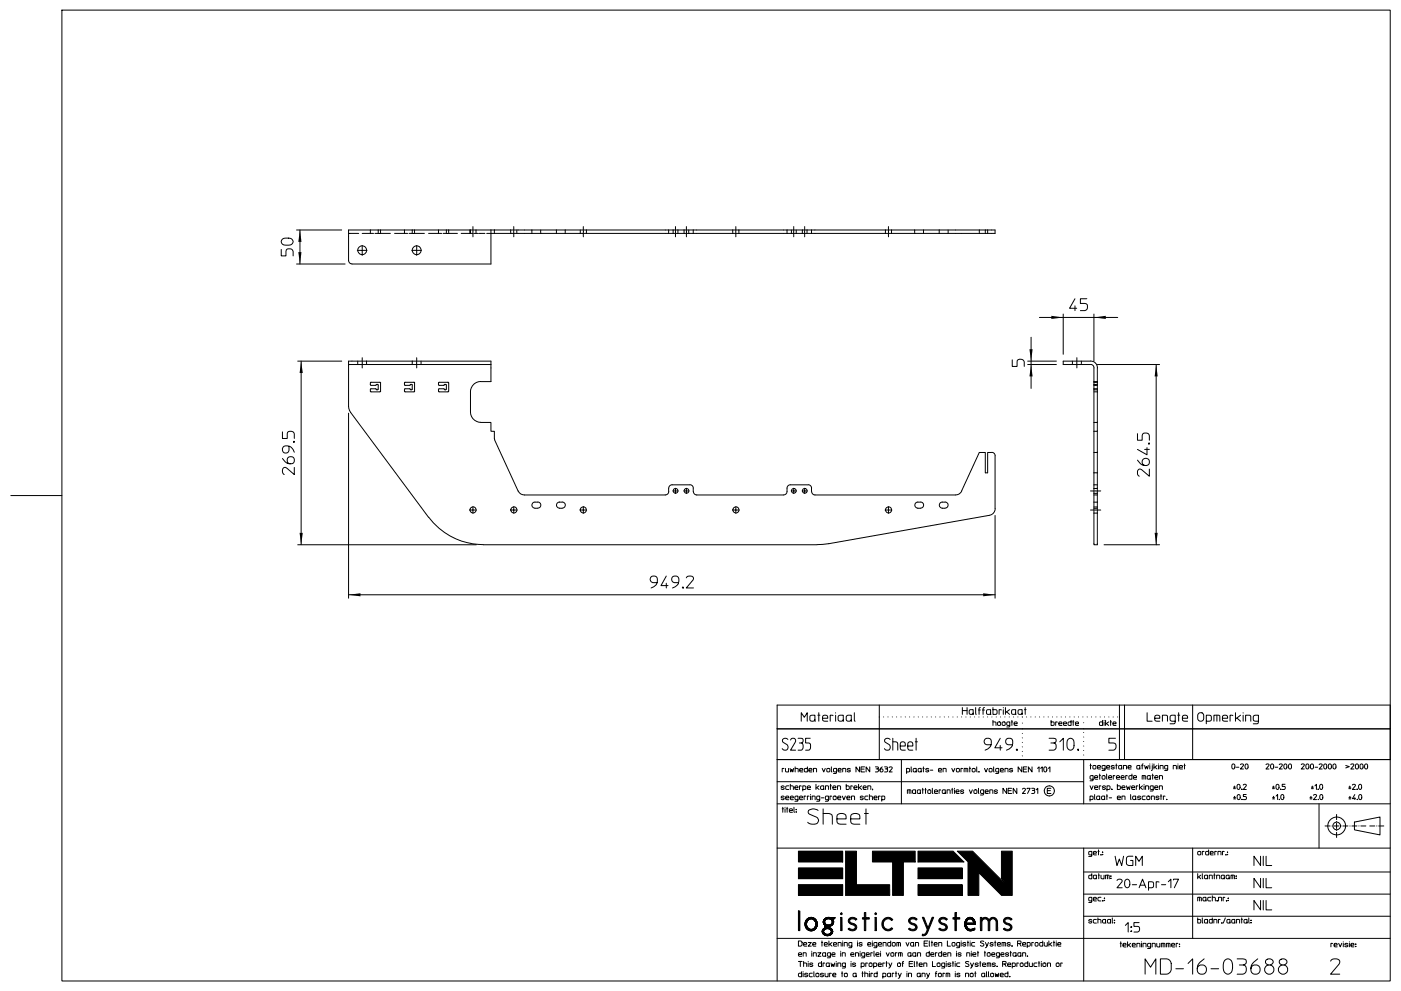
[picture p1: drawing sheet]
<svg xmlns="http://www.w3.org/2000/svg" width="420mm" height="297mm" viewBox="0 0 420 297" stroke-linecap="round" stroke-linejoin="round" font-family="sans-serif">
<g fill="none" stroke="#000" stroke-width=".3">
<path d="M18.6 3h398.2v291h-398.2zM84.3 74.8v1.9h1.4v-1.4a1.13 1.13 0 0 1 1.1-.7 1.13 1.13 0 0 1 1.1 .7v1.4M84.6 71.8a2.42 2.42 0 0 1 3.2 .3v.7a2.28 2.28 0 0 1-3.4 0l-.1-.5zM88.9 68.9h13.5M88.9 79.1h14.6M89.9 68.9v10.2M140.9 70h.1M147.2 70h96.1M147.2 68.9v10.2h-41.7M148.2 68.9v1.1M200.4 68.9v1.1M207.8 68.9h-103.3v9.2a1.02 1.02 0 0 0 1 1"/>
<path d="M207.8 68.9v1.1M207.8 68.9h28.1M235.9 68.9h57.7M235.9 68.9v1.1M243.3 68.9v1.1M293.6 68.9h4.7v1.1h-55M293.6 68.9v1.1M295.4 68.9v1.1M296.1 68.9v1.1M311.6 95.1h23.5M318.7 94.1v12.1M322.3 89.5l-1.7 2.9h2.2"/>
<path d="M322.3 91.6v1.5M325.8 89.5h-1.9v1.4h1.3a1.13 1.13 0 0 1 .8 1.1 1.13 1.13 0 0 1-.8 1.1h-1.3M327.9 94.1v14.1M89.3 108.2h13.1M90.3 108.2v55.1M104.5 109.3v-1.1h42.7v6.2a6 6 0 0 0-5 .6 3.2 3.2 0 0 0-1.2 2.4v6.1a3.1 3.1 0 0 0 3.1 3.1h3.1v2.7h1l.1 2.5M111 116.7l.2 .7h2.7M111 114.8l.2 .7h1.4l.4-.3M111.2 116.5l-.2 .2M111.2 114.5l-.2 .3M111.2 114.6h2.7M111.2 116.5h1.4"/>
<path d="M112.6 116.5l.2 .2M112.7 116.6l.3 .2M113 115.2l.4 .2v1.2l-.2 .2M113 116.8h.2M113.9 114.5l.2 .3M114.1 114.8v2.4M114.1 117.2l-.2 .2M121.2 114.8l.3 .7M121.2 116.7l.3 .7M121.4 114.6h2.7M121.4 116.5h1.4M121.4 115.5h1.4"/>
<path d="M121.5 114.5l-.3 .3M121.5 116.5l-.3 .2M122.8 116.5l.2 .2M123 116.6l.2 .2M123.2 116.8h.2M123.4 115.2l-.6 .3M123.4 115.2l.2 .2-.2 1.4M124.1 114.5l.2 .3M124.3 114.8v2.4M124.3 117.2l-.2 .2h-2.7M131.4 114.8l.3 .7h1.3l.4-.3h.3l.1 1.4-.2 .2M131.7 114.5l-.3 .3"/>
<path d="M131.7 116.5l-.3 .2M131.7 114.6h2.6M131.7 116.5h1.3M133 116.5l.2 .2M133.2 116.6l.2 .2M133.4 116.8h.2M134.3 114.5l.2 .3M134.5 114.8l-.1 2.6h-2.7l-.3-.7M147.2 109.3h-42.7v12.5M303.5 107.8v2h1.4v-1.3a1.11 1.11 0 0 1 1.1-.8 1.11 1.11 0 0 1 1.1 .8v1.3M308.1 108.2h8.6M308.1 109.3h8.6"/>
<path d="M309.1 101.1v15.3M326.9 108.2h-8.2v1.1h8.2M327 109.2a.97 .97 0 0 1 .9 1.1v16.3M327 108.2a2.02 2.02 0 0 1 2 2M327.9 114.4h1.1M329 110.3v19h-1.1M329 109.3h18.6M346.6 109.3v54M84.7 137.4a2.37 2.37 0 0 0 3.3 1.3 1.09 1.09 0 0 0-.1-1.6 1.09 1.09 0 0 0-1.6 .4 1.09 1.09 0 0 0 .7 1.5M84.7 129.4v2h1.4v-1.3a1.09 1.09 0 0 1 1.1-.9 1.09 1.09 0 0 1 1 .9v1.3M86.6 133.7v1.3a1.07 1.07 0 0 1-1.8 .4 1.07 1.07 0 0 1 .7-1.8h.7a2.21 2.21 0 0 1 2 1.9M88 132.3h.2v.3h-.2z"/>
<path d="M88.2 132.4h.1M104.5 121.7l.6 1.9 23.4 31.4M104.5 123.8v55.5M148.3 131.8l7 15.4M298.3 136.6v15.8M298.3 136.6a.97 .97 0 0 0-1-1h-1.2v6.1h-.7v-6.1h-1.8l-5.3 11.6M327.9 126.6v36.7h1.1v-34M327.9 126.6h1.1M327.9 135.6h1.1M341 137.9a2.37 2.37 0 0 0 3.3 1.3 1.1 1.1 0 0 0-.1-1.7 1.1 1.1 0 0 0-1.7 .5 1.1 1.1 0 0 0 .8 1.5M341 130v1.9h1.4v-1.3a1.11 1.11 0 0 1 1.1-.8 1.11 1.11 0 0 1 1.1 .8v1.3M343.1 134.7h1.5"/>
<path d="M343.9 134.2v2.1l-2.9-1.6M344.3 132.8h.3v.3h-.3zM344.5 132.9h.1M3.2 148.5h15.4M88.2 140.1v2.1l-2.3-1.9a1.02 1.02 0 0 0-1.3 .4 1.02 1.02 0 0 0 .3 1.3l.3 .2M128.5 155a20.4 20.4 0 0 0 16.4 8.2l100 .1M159.7 150.8l.3-.3h1.2a.92 .92 0 0 1 .9 .9 .92 .92 0 0 1-.9 .9 1.52 1.52 0 0 1-1.6-.5zM167 150.8l.4-.3h1.2a.92 .92 0 0 1 .9 .9 .92 .92 0 0 1-.9 .9 1.49 1.49 0 0 1-1.7-.5zM201.5 145.3h5.3M201.5 145.3a1.02 1.02 0 0 0-1 1v1.1a1.02 1.02 0 0 1-1 .9h-42.3a2.03 2.03 0 0 1-1.9-1.2M206.8 145.3h.1a.96 .96 0 0 1 .9 1l.1 1a1.02 1.02 0 0 0 .9 1h26.1a1.02 1.02 0 0 0 1-1v-1a1.02 1.02 0 0 1 1.1-1M237 145.3h5.3"/>
<path d="M242.3 145.3a1.02 1.02 0 0 1 1 1v1a1.09 1.09 0 0 0 1 1h42.1a2.01 2.01 0 0 0 1.9-1.2M275.1 150.5h.9a.92 .92 0 0 1 .9 .9 .92 .92 0 0 1-.9 .9h-.9M275.2 150.5a.92 .92 0 0 0-1 .9 .92 .92 0 0 0 1 .9M281.8 150.8l.4-.3h1.1a.92 .92 0 0 1 .9 .9 .92 .92 0 0 1-.9 .9 1.49 1.49 0 0 1-1.6-.5zM298.3 154.5v24.8M298.3 152.4a2.08 2.08 0 0 1-1.6 2l-48.2 8.5M344.6 140.6v2.1l-2.4-1.9a.73 .73 0 0 0-.8-.2 .73 .73 0 0 0-.4 .8 1.11 1.11 0 0 0 .5 1.3M89.3 163.3h53.5M104.5 178.3h193.8M197 174.6h-1.3a1.07 1.07 0 0 1-.4-1.8 1.07 1.07 0 0 1 1.8 .7v.7a2.09 2.09 0 0 1-1.9 2M199.7 172.6l-1.5 2.9h2.1M199.7 174.8v1.4"/>
<path d="M203.4 174.6h-1.2a1.08 1.08 0 0 1-.8-1.2 1.08 1.08 0 0 1 1.1-.9 1.08 1.08 0 0 1 1 1v.7a2.08 2.08 0 0 1-1.9 2M204.6 176h.3v.2h-.3zM204.8 176.1h.1M205.7 173.2a1.17 1.17 0 0 1 1.2-.6 1.17 1.17 0 0 1 1 .9l-2.2 2.7h2.2M248.5 162.9l-3.5 .3M331 163.3h16.6M240.2 216.1v-2.5l.9 1.4 .9-1.4v2.5M244.3 215.7l-.6 .4-.8-.1v-1.4l1.4-.3 .1 1.8M245.2 214.3h.6M245.5 213.6v2.5M246.6 215.3h1.5a.8 .8 0 0 0-.6-1 .8 .8 0 0 0-.9 .6l.1 1 .5 .2h.9M249.7 214.5l-.8-.2v1.8"/>
<path d="M250.5 213.6v.1M250.5 214.3v1.8M252.8 215.7l-.6 .4-.8-.1v-1.4l1.4-.3 .1 1.8M255.2 215.7l-.1 .3-.5 .1-.8-.1v-1.4l1.4-.3 .1 1.8M256.1 213.6v2.2l.3 .3M263.6 211.3v16.3M288.5 212.1v2M288.5 213h1.4M289.9 212.1v2M291.7 213.7l-.2 .4-.8-.1v-1.2l1-.1 .2 1.4M292.5 212.1l.2 2M293.3 212.8h.6"/>
<path d="M293.9 212.1l-.4 .3v1.7M294.5 212.8h.6M295.1 212.1l-.4 .3v1.7M297 213.7l-.3 .4-.9-.1v-1.2l1.2-.1 .1 1.4M297.7 212.1v2l1.1-.1v-1.1l-1.1-.2M297.7 216.4l.9 .1v.9M297.7 215.9v1.5M299.1 216.5a.52 .52 0 0 1 .9 .2v.4a.5 .5 0 0 1-.5 .3 .5 .5 0 0 1-.5-.3zM300.2 212.8l-.7-.1v1.4M300.5 216.5a.52 .52 0 0 1 .8 .2v.4a.5 .5 0 0 1-.4 .3 .5 .5 0 0 1-.5-.3zM300.8 212.1v.1M300.8 212.7v1.4"/>
<path d="M301.4 212.1v2M301.8 213.3l.8 .8M302.6 212.7l-1.2 .9M302.7 217.4l-.8-.1-.1-.6 .2-.3h.7v1.2l-.2 .3h-.7M303.2 216.4h.4M303.4 215.9v1.5M304 216.9h.9a.47 .47 0 0 0-.3-.6 .47 .47 0 0 0-.6 .4l.1 .6 .8 .1M304.5 213.7l-.5 .4-.6-.1v-1.2l1.1-.1 .1 1.4M306.4 213.7l-.4 .4-.7-.1v-1.2l1.1-.1 .1 1.4M307.1 212.7h.5M307.3 212.1v2M315.1 215.9v1.5l.8-.1 .1-.8-.9-.1"/>
<path d="M317 216.4h-.5v1M317.4 216.9h.9a.47 .47 0 0 0-.3-.6 .47 .47 0 0 0-.6 .4l.1 .6 .8 .1M318.8 216.9h.9a.47 .47 0 0 0-.3-.6 .47 .47 0 0 0-.6 .4v.6l.9 .1M321.1 215.9v1.5l-.9-.1v-.8l.9-.1M321.6 216.4h.3M321.7 215.9v1.5M322.4 216.9h.9a.47 .47 0 0 0-.3-.6 .47 .47 0 0 0-.6 .4v.6l.9 .1M330.5 215.9v1.5l-.8-.1-.1-.8 .9-.1M331 215.9v.1M331 216.4v1M331.4 215.9v1.5M331.7 216.8l.7 .6"/>
<path d="M332.4 216.4l-1 .6M332.8 216.4h.4M333 215.9v1.5M333.7 216.9h.9a.47 .47 0 0 0-.4-.5 .47 .47 0 0 0-.5 .3l.1 .6 .8 .1M335.6 211.3v16.3M337.1 211.3v16.3M343.9 213.6v2.5h1.5M346.2 215.3h1.5a.78 .78 0 0 0-.6-1 .78 .78 0 0 0-.9 .6l.2 1.1 1.3 .1M348.5 216.1v-1.8h1.1l.4 .3v1.5M352.3 216.1h-1l-.5-.2v-1l.3-.5 1.2-.1v2.1l-.4 .5h-1.1M353.1 214.3h.6M353.3 213.6v2.5"/>
<path d="M354.5 215.3h1.5a.8 .8 0 0 0-.6-1 .8 .8 0 0 0-.9 .6v1l.5 .2h1M357.5 211.3v16.3M359.4 213.8a.89 .89 0 0 1 .9-.2 .89 .89 0 0 1 .6 .7v1.1a.91 .91 0 0 1-.9 .8 .91 .91 0 0 1-.9-.8v-1.1zM361.6 216.1h1l.5-.2-.1-1.4-1.4-.2v2.6M363.9 216.1v-1.8h1.4l.4 .3v1.5M364.8 214.3v1.8M366.5 215.3h1.5a.8 .8 0 0 0-.6-1 .8 .8 0 0 0-.9 .6v1l.5 .2h1M369.6 214.5l-.8-.2v1.8M370.4 213.6v2.5M370.8 215.2l1.1 .9M371.9 214.3l-1.5 1.2M372.7 213.6v.1"/>
<path d="M372.7 214.3v1.8M373.4 216.1v-1.8h1.2l.3 .3 .1 1.5M377.3 216.1h-1l-.5-.2-.1-1 .4-.5 1.2-.1v2.1l-.4 .5h-1.2M233 227.6h183.8M233 234.3h91.9M235 230.4l-.5-.1v1M235.1 235.8a.42 .42 0 0 0-.5-.3 .42 .42 0 0 0-.3 .5l.8 .2a.45 .45 0 0 1-.4 .5 .45 .45 0 0 1-.5-.3M235.1 238.8a.42 .42 0 0 0-.5-.3 .42 .42 0 0 0-.3 .5l.8 .3a.45 .45 0 0 1-.4 .4 .45 .45 0 0 1-.5-.3M235.5 230.3v.9l.3 .1h.6v-1M235.5 239.1h1a.47 .47 0 0 0-.4-.5 .47 .47 0 0 0-.6 .3l.2 .7 .8 .1M236.2 221.6a.82 .82 0 0 0-1.2-.3 .82 .82 0 0 0-.2 1.2l1.1 .6a.96 .96 0 0 1 .1 1.5 .96 .96 0 0 1-1.5-.2M236.5 235.5h-.6l-.4 .3 .2 .7 .8 .1"/>
<path d="M236.9 230.3l.2 1 .3-.7 .3 .7 .2-1M236.9 235.5l.9 .2v.9M236.9 239.1h.9a.47 .47 0 0 0-.3-.5 .47 .47 0 0 0-.6 .3l.2 .7 .7 .1M236.9 235.1v1.5M237 221.8a.79 .79 0 0 1 1.1-.5 .79 .79 0 0 1 .3 1.2l-1.4 2.3h1.5M238.3 236.1h.9a.48 .48 0 0 0-.3-.6 .48 .48 0 0 0-.6 .3v.7l.9 .1M238.4 230.3l.9 .1v.9M238.4 229.8v1.5M239.2 239.7l-.9-.2v-.6l.2-.3h.7v1.2l-.1 .3h-.8M239.3 221.3h.9a.73 .73 0 0 1 .6 .7 .73 .73 0 0 1-.6 .7 1.3 1.3 0 0 1 0 2.1h-.9M239.6 222.7h.6M239.7 239.1h.9a.47 .47 0 0 0-.4-.5 .47 .47 0 0 0-.5 .3l.1 .7 .8 .1"/>
<path d="M239.7 230.8h1a.48 .48 0 0 0-.4-.5 .48 .48 0 0 0-.6 .3l.2 .7h.8M240.2 235.6l-.5-.1v1.1M240.7 236.6l.8-.1v-.8l-.8-.2v1.6M241.6 238.7l-.5-.1v1.1M242 229.8v1.5h-.8v-.9l.8-.1M242 236.1h1a.48 .48 0 0 0-.4-.6 .48 .48 0 0 0-.6 .3l.1 .7 .9 .1M242.5 230.8h.9a.48 .48 0 0 0-.3-.5 .48 .48 0 0 0-.6 .3l.1 .7h.8M242.5 238.7l-.5-.1v1.1M242.9 221.3h-1.4v1.4h1a1.34 1.34 0 0 1 0 2.1h-1M243 238.1v.1M243 238.6v1.1M243.5 239.7v-1.1h.8l.1 1.1"/>
<path d="M243.9 231.3v-1l.9 .1v.9M244.6 235.1v1.5M244.9 236l.6 .6M245.5 235.5l-.9 .7M245.7 239.7l-.8-.1v-.9l.8-.1v1.2l-.1 .3h-.8M246.2 239.1h.8M246.5 230.3l.4 1 .5-1M246.9 236.3l-.2 .3h-.5l-.2-.8 .3-.3h.6l.1 1.1M247.5 236.6v-1.1l.9 .2v.9M247.9 230.4a.55 .55 0 0 1 .9 .2v.4a.48 .48 0 0 1-.5 .4 .48 .48 0 0 1-.4-.4zM248.4 239.7l-.9-.1v-.9l.9-.1v1.2l-.2 .3h-.8M248.8 235.5h.4"/>
<path d="M249 235.1v1.5M249.2 229.8v1.3l.2 .2M249.3 238.7l-.5-.1v1.1M249.7 236.1h.9a.48 .48 0 0 0-.3-.6 .48 .48 0 0 0-.6 .3l.1 .7 .8 .1M249.9 238.7h.7l.1 .7a.48 .48 0 0 1-.5 .3 .48 .48 0 0 1-.4-.3zM250.8 231.3l-.9-.1 .1-.9h.8v1.2l-.2 .3h-.7M251.1 236.6v-1.1l.9 .2v.9M251.1 239.1h1a.47 .47 0 0 0-.4-.5 .47 .47 0 0 0-.6 .3l.1 .7 .9 .1M251.2 230.8h1a.48 .48 0 0 0-.4-.5 .48 .48 0 0 0-.6 .3l.2 .7h.8M252.5 238.6l.5 1.1 .4-1.1M252.6 231.3v-1l.9 .1v.9M253.7 235.1v1.5l.9-.1v-.8l-.9-.2"/>
<path d="M253.9 239.1h.9a.47 .47 0 0 0-.3-.5 .47 .47 0 0 0-.6 .3l.1 .7 .8 .1M254.9 230.5a.42 .42 0 0 0-.5-.3 .42 .42 0 0 0-.3 .5l.8 .2a.47 .47 0 0 1-.4 .5 .47 .47 0 0 1-.5-.3M255.3 239.7v-1.1h.8l.1 1.1M255.6 235.6l-.5-.1v1.1M256 236.1h.9a.48 .48 0 0 0-.3-.6 .48 .48 0 0 0-.6 .3l.1 .7 .8 .1M257.4 235.1v1.5M257.6 236l.7 .6M257.7 229.8v1.5l-1.1-1.5v1.5M258.1 230.5h.9M258.3 235.5l-.9 .7M258.8 236.1h.9a.48 .48 0 0 0-.4-.6 .48 .48 0 0 0-.5 .3l.1 .7 .8 .1M258.8 238.8a.42 .42 0 0 0-.5-.3 .42 .42 0 0 0-.3 .5l.8 .3a.46 .46 0 0 1-.4 .4 .46 .46 0 0 1-.5-.3"/>
<path d="M259.2 229.8h-1.1v1.5h1.1M260.1 236.6v-1.1l.9 .2 .1 .9M260.2 238.6h-.8l-.1 .3 .1 .7 .8 .1M260.6 238.6l.8 .1 .1 1M260.6 238.1v1.6M260.7 229.8v1.5l-1.1-1.5v1.5M261.6 236.5l-.1 .2M262 239.1h.9a.47 .47 0 0 0-.3-.5 .47 .47 0 0 0-.6 .3l.1 .7 .8 .1M262.4 229.8l.9 .1v.4l-.3 .1a.48 .48 0 0 1 .4 .5 .48 .48 0 0 1-.4 .4h-.6M262.6 230.4h.4M263.9 238.7l-.5-.1v1.1M264.3 239.7l.8-.1v-.9l-.8-.1v1.5"/>
<path d="M264.5 229.8a.92 .92 0 0 0-.5 1.5 .48 .48 0 0 0 .7-.2 .48 .48 0 0 0-.3-.6 .48 .48 0 0 0-.6 .3M265.2 229.8l.9 .1v.4l-.3 .1a.48 .48 0 0 1 .3 .5 .48 .48 0 0 1-.4 .4h-.5M265.4 230.4h.4M266.6 230a.46 .46 0 0 1 .5-.2 .46 .46 0 0 1 .3 .6l-.8 .9h.9M266.8 221.6a.82 .82 0 0 0-1.1-.3 .82 .82 0 0 0-.2 1.2l1 .6a.95 .95 0 0 1 .1 1.5 .95 .95 0 0 1-1.5-.2M267.7 222.3h.9l.5 .4v2.1M267.7 221.3v3.5M269.9 223.6h1.5v-.6a.76 .76 0 0 0-.8-.7 .76 .76 0 0 0-.7 .7l.2 1.6 1.3 .2M270.2 227.6v13.3M271.8 231.3l.9-.1-.1-.8-.8-.1v1.5M272 237.8v-1.1h1l.1 1.1M272.1 223.6h1.5v-.6a.76 .76 0 0 0-.7-.7 .76 .76 0 0 0-.8 .7l.2 1.6 1.3 .2"/>
<path d="M272.6 236.7v1.1M273.2 229.8l.1 1.5M274.4 222.3h.6M274.5 237.5l-.2 .3-.7-.1v-.8l.9-.2v1.1M274.6 221.3v3.5M274.7 231.1l-.3 .2-.6-.1v-.8l.9-.1 .1 1M275.9 237.5l-.3 .3-.5-.1v-.8l.8-.2 .1 1.1M276.2 231.1l-.4 .2-.5-.1v-.8l.9-.1v1M276.4 236.7h.4M276.6 236.3v1.5M276.7 230.3h.4M276.8 229.8v1.5"/>
<path d="M277.3 236.7h.4M277.5 236.3v1.5M278.2 236.9a.51 .51 0 0 1 .8 .1v.5a.48 .48 0 0 1-.4 .3 .48 .48 0 0 1-.5-.3zM278.4 230.5a.42 .42 0 0 0-.5-.3 .42 .42 0 0 0-.3 .5l.8 .2a.47 .47 0 0 1-.3 .5 .47 .47 0 0 1-.6-.3M278.9 230.8h.7M279.5 236.3l.2 1.5M280.1 237.3h1a.48 .48 0 0 0-.4-.6 .48 .48 0 0 0-.6 .3l.1 .7 .9 .1M281.3 230.8h1a.48 .48 0 0 0-.4-.5 .48 .48 0 0 0-.6 .3l.1 .7h.9M282 236.8l-.5-.1v1.1M282.7 231.3v-1l.9 .1v.9M283.4 237.5l-.4 .3-.5-.1v-.8l.9-.2 .1 1.1M283.9 237.8v-1.1h.8l.1 1.1"/>
<path d="M285.3 236.7h.4M285.3 230.3l.5 1 .4-1M285.5 236.3v1.5M286.1 236.3v.1M286.1 236.7v1.1M286.6 237.3h.9a.48 .48 0 0 0-.3-.6 .48 .48 0 0 0-.6 .3l.1 .7 .8 .1M286.7 230.4a.55 .55 0 0 1 .9 .2v.4a.48 .48 0 0 1-.4 .4 .48 .48 0 0 1-.5-.4zM288.6 230.4l-.5-.1v1M288.9 237a.42 .42 0 0 0-.5-.3 .42 .42 0 0 0-.3 .5l.8 .2a.45 .45 0 0 1-.4 .5 .45 .45 0 0 1-.5-.3M289 231.3v-1l1.1 .1v.9M289.6 230.3v1M290.6 236.7l.4 1.1 .5-1.1"/>
<path d="M290.6 230.3h.4M290.7 229.8v1.5M291.5 230.4a.55 .55 0 0 1 .8 .2v.4a.48 .48 0 0 1-.4 .4 .48 .48 0 0 1-.5-.4zM292.1 236.7l.7 .1 .1 .7a.48 .48 0 0 1-.5 .3 .48 .48 0 0 1-.4-.3zM292.8 229.8l.1 1.5M293.3 236.3l.2 1.5M293.5 231.3h.1M294.9 237.8l-.8-.1-.2-.7 .2-.3h.8v1.2l-.3 .4h-.7M295.1 230.3l.5 1 .5-1M295.3 237.3h1a.48 .48 0 0 0-.4-.6 .48 .48 0 0 0-.6 .3l.2 .7 .8 .1M296.5 230.4a.55 .55 0 0 1 .9 .2v.4a.48 .48 0 0 1-.4 .4 .48 .48 0 0 1-.5-.4zM296.7 237.8v-1.1l.9 .2v.9"/>
<path d="M297.1 223.2h-1.3a1.06 1.06 0 0 1-.7-1.2 1.06 1.06 0 0 1 1.1-.9 1.06 1.06 0 0 1 1 1v.7a2.09 2.09 0 0 1-1.9 2M297.9 229.8l.1 1.5M299 237a.42 .42 0 0 0-.5-.4 .42 .42 0 0 0-.3 .6l.8 .2a.46 .46 0 0 1-.4 .4 .46 .46 0 0 1-.5-.2M299.4 231.3l-.8-.1-.1-.6 .2-.3h.7v1.2l-.1 .3h-.8M299.9 221.3l-1.7 2.8h2.2M299.9 223.4v1.4M299.9 230.8h.9a.48 .48 0 0 0-.3-.5 .48 .48 0 0 0-.6 .3l.1 .7h.8M301.3 231.3v-1l.9 .1v.9M301.8 236.3v1.5l-1.1-1.5v1.5M302.2 237h.9M303.3 236.3h-1.1v1.5h1.1M303.5 223.2h-1.2a1.06 1.06 0 0 1-.8-1.2 1.06 1.06 0 0 1 1.1-.9 1.06 1.06 0 0 1 1 1v.7a2.09 2.09 0 0 1-1.9 2"/>
<path d="M303.6 230.5a.42 .42 0 0 0-.6-.3 .42 .42 0 0 0-.2 .5l.7 .2a.47 .47 0 0 1-.3 .5 .47 .47 0 0 1-.6-.3M304.7 224.5h.2v.3h-.2zM304.9 224.8h.1M304.8 236.3v1.5l-1.1-1.5v1.5M306.3 229.8v1.5l-1.1-1.5v1.5M306.5 236.5a.45 .45 0 0 1 .6-.3 .45 .45 0 0 1 .2 .6l-.8 1h.9M306.8 230.5h.9M307.8 229.8h-1v1.5h1M307.9 236.4v-.1h.9l-.8 1.5M309.3 236.3h.5a.32 .32 0 0 1 .4 .3 .32 .32 0 0 1-.3 .3 .47 .47 0 0 1 .3 .5 .47 .47 0 0 1-.4 .4h-.5M309.4 229.8v1.5l-1.1-1.5v1.5M309.5 236.9h.4"/>
<path d="M309.6 227.6h107.2M310.7 236.7l.4-.4v1.5M311 230.3l.5-.5v1.5M312 230.3l.5-.5v1.5M313 230a.46 .46 0 0 1 .6-.1 .46 .46 0 0 1 .2 .5v.4a.47 .47 0 0 1-.4 .5 .47 .47 0 0 1-.5-.5zM314 237h.9M314.3 230.3l.4-.5v1.5M314.5 221.3h1.3l.7 .2v.8l-.6 .4a1.14 1.14 0 0 1 .7 1.1 1.14 1.14 0 0 1-.8 1h-1.3M315 222.7h.9M315.1 236.3h-1.1v1.5h1.1M317.7 222.3l1.1-1v3.5M320.1 221.7a1.06 1.06 0 0 1 1.3-.3 1.06 1.06 0 0 1 .6 1.2 1.6 1.6 0 0 1-1 2.2l-.7-.3a2.9 2.9 0 0 1-.2-2.8z"/>
<path d="M323.1 224.5h.2v.3h-.2zM323.3 224.8h.1M324.9 227.6v13.3M326.8 235.5l.4 1.1 .5-1.1M326.8 239.6l.9-.1-.1-.8-.8-.1v1.5M326.8 229.4h.4M326.9 228.9v1.6M327.7 229.5a.55 .55 0 0 1 .8 .2v.4a.48 .48 0 0 1-.4 .4 .48 .48 0 0 1-.5-.4zM327.7 233.5h-.8l-.1-.7 .2-.3 .7-.1v1.3l-.1 .3h-.8M328.2 233h.9a.48 .48 0 0 0-.4-.6 .48 .48 0 0 0-.5 .4l.1 .7h.8M328.2 236h.9a.47 .47 0 0 0-.4-.5 .47 .47 0 0 0-.5 .3l.1 .8h.8M328.2 238.1l.1 1.5"/>
<path d="M329 229.9h.9a.48 .48 0 0 0-.3-.5 .48 .48 0 0 0-.6 .3l.1 .7 .8 .1M329.5 232.4h.4M329.7 239.4l-.3 .2-.6-.1v-.8l.9-.1v1M329.7 232v1.5M330 235.6l-.5-.1v1.1M330.4 232.6a.51 .51 0 0 1 .9 .2v.4a.48 .48 0 0 1-.5 .3 .48 .48 0 0 1-.4-.3zM331.2 239.4l-.4 .2-.5-.1v-.8l.9-.1v1M331.3 230.5l-.9-.2 .1-.8 .8-.1v1.2l-.1 .3h-.8M331.4 235.8a.42 .42 0 0 0-.5-.3 .42 .42 0 0 0-.3 .5l.8 .2a.45 .45 0 0 1-.4 .5 .45 .45 0 0 1-.5-.3M331.7 238.6h.4M331.8 229.9h.9a.48 .48 0 0 0-.4-.5 .48 .48 0 0 0-.5 .3l.1 .7 .8 .1M331.8 232l.1 1.5"/>
<path d="M331.8 238.1v1.5M331.9 236.6l.8-.2v-.8l-.8-.1v1.6M332.4 233h.9a.48 .48 0 0 0-.4-.6 .48 .48 0 0 0-.5 .4l.1 .7h.8M332.5 239.1h.8M333.2 236.5l.2 .1zM333.3 236.6h.1M334 229.6a.42 .42 0 0 0-.5-.2 .42 .42 0 0 0-.3 .5l.8 .1a.45 .45 0 0 1-.4 .5 .45 .45 0 0 1-.5-.3M334.2 232.5l-.5-.1v1.1M334.4 221.3h-2v1.4h1.4a1.11 1.11 0 0 1 .8 1 1.11 1.11 0 0 1-.8 1.1h-1.4M334.5 229.4h.4M334.6 228.9v1.6M334.7 233h.9a.49 .49 0 0 0-.3-.6 .49 .49 0 0 0-.6 .4l.1 .7h.8"/>
<path d="M335 235.1v1.5h.7l.2-.3-.1-.7-.8-.1M335 239.1h.9a.47 .47 0 0 0-.4-.5 .47 .47 0 0 0-.5 .3l.1 .7h.8M336.1 233h.9a.48 .48 0 0 0-.3-.6 .48 .48 0 0 0-.6 .4l.1 .7h.8M336.3 230.2l-.2 .2h-.7v-.9l.9-.1v1.1M336.3 236h1a.47 .47 0 0 0-.4-.5 .47 .47 0 0 0-.6 .3l.1 .7 .9 .1M336.3 239.6v-1l.9 .1 .1 .9M336.8 230.5v-1.1l.9 .1v1M337.7 235.5l.3 1.1 .2-.8 .4 .8 .2-1.1M338 232.5l-.5-.1v1.1M338.2 229.9h.9a.48 .48 0 0 0-.4-.5 .48 .48 0 0 0-.5 .3v.6l.9 .2M338.9 238.1l.2 1.5M339.3 236h.9a.47 .47 0 0 0-.4-.5 .47 .47 0 0 0-.5 .3l.1 .8h.8"/>
<path d="M339.3 232v1.5h-.8v-.9l.8-.2M339.8 233h.9a.48 .48 0 0 0-.3-.6 .48 .48 0 0 0-.6 .4l.1 .7h.8M340.5 239.4l-.4 .2-.4-.1v-.8l.8-.1 .1 1M341.1 235.6l-.5-.1v1.1M341.6 235.1v1.5M341.7 230.2l-.2 .2h-.6v-.9l.8-.1 .1 1.1M341.8 236l.7 .6M341.9 238.8a.42 .42 0 0 0-.5-.3 .42 .42 0 0 0-.3 .5l.8 .3a.47 .47 0 0 1-.4 .4 .47 .47 0 0 1-.5-.3M342.2 229.5h.5M342.4 233.5v-1.1l1 .2 .1 .9M342.5 235.5l-.9 .7M342.7 228.9l-.3 .3v1.3"/>
<path d="M342.9 232.4v1.1M343 235.1h.1M343 235.5v1.1M343.1 229.4l.3 1.1 .3-.8 .3 .8 .2-1.1M343.3 238.6h-.7l-.2 .3 .1 .7h.8M343.4 236.6v-1.1h.8l.1 1.1M343.8 238.7a.54 .54 0 0 1 .9 .2v.5a.51 .51 0 0 1-.5 .2 .51 .51 0 0 1-.4-.2zM344.7 228.9v.1M344.7 229.4v1.1M344.8 233.3l-.1 .2-.7-.1v-.8l.8-.2 .1 1.1M345.2 239.6v-1l.8 .1 .1 .9M345.4 232.4h.4"/>
<path d="M345.4 229.4v1.2l-.2 .3M345.4 228.9v.1M345.5 232v1.5M345.7 236.6l-.9-.2 .1-.8 .8-.1v1.2l-.1 .3-.8 .1M345.9 228.9v1.6M346.2 236h.9a.47 .47 0 0 0-.4-.5 .47 .47 0 0 0-.5 .3l.1 .7 .8 .1M346.2 229.9l.7 .6M346.2 233h.9a.48 .48 0 0 0-.3-.6 .48 .48 0 0 0-.6 .4l.1 .7h.8M346.9 229.4l-1 .7M347.3 228.9v.1M347.3 229.4v1.1M347.5 238.8a.42 .42 0 0 0-.6-.3 .42 .42 0 0 0-.3 .5l.8 .3a.47 .47 0 0 1-.4 .4 .47 .47 0 0 1-.5-.3"/>
<path d="M347.6 236.6v-1.1h.8l.1 1.1M347.6 233.5v-1.1l.9 .2v.9M347.8 230.5v-1.1l.9 .1v1M347.9 238.6h.4M348.1 238.1v1.5M349.2 238.7l-.4-.1v1M349.8 239.6h.1M350.1 230.5l-.9-.2v-.8l.9-.1v1.2l-.2 .3h-.8M351.7 230.5v-1.1l1 .2v.9M353.1 228.9v.1M353.1 229.4v1.1M353.6 229.9h.9a.48 .48 0 0 0-.3-.5 .48 .48 0 0 0-.6 .3l.1 .7 .8 .1"/>
<path d="M355 229.4h.3M355.1 228.9v1.6M369.4 229.1a.46 .46 0 0 1 .6-.1 .46 .46 0 0 1 .2 .5v.4a.47 .47 0 0 1-.5 .6 .47 .47 0 0 1-.4-.6zM369.8 236.4h.6M369.8 235.9h.6M369.8 239.4h.6M369.8 239h.6M370.1 235.6v.6M370.1 238.7v.6M370.7 229.9h.7M371 238.3a.46 .46 0 0 1 .5-.1 .46 .46 0 0 1 .3 .5v.4a.47 .47 0 0 1-.5 .5 .47 .47 0 0 1-.4-.5zM371 235.2a.47 .47 0 0 1 .6-.1 .47 .47 0 0 1 .2 .6v.3a.48 .48 0 0 1-.5 .6 .48 .48 0 0 1-.5-.6z"/>
<path d="M371.9 229.2a.45 .45 0 0 1 .5-.3 .45 .45 0 0 1 .3 .6l-.8 1h.9M372.2 236.5l.1 .1zM372.3 236.6h.1M372.4 239.6h.1M372.3 239.6h.1M372.7 235.3a.45 .45 0 0 1 .6-.3 .45 .45 0 0 1 .3 .6l-.9 1h.9M373.5 229.1a.44 .44 0 0 1 .5-.1 .44 .44 0 0 1 .2 .5v.4a.47 .47 0 0 1-.5 .6 .47 .47 0 0 1-.5-.6zM373.6 238.1h-.9v.6h.6a.48 .48 0 0 1 .4 .5 .48 .48 0 0 1-.4 .4h-.6M379.5 229.2a.45 .45 0 0 1 .6-.3 .45 .45 0 0 1 .3 .6l-.9 1h.9M381 229.1a.46 .46 0 0 1 .6-.1 .46 .46 0 0 1 .2 .5v.4a.48 .48 0 0 1-.4 .6 .48 .48 0 0 1-.5-.6zM381.5 236.4h.6M381.5 235.9h.6"/>
<path d="M381.5 239.4h.6M381.5 239h.6M381.7 235.6v.6M381.8 238.7v.6M382.3 229.9h.7M382.6 238.6l.4-.5v1.5M382.6 235.3a.45 .45 0 0 1 .6-.2 .45 .45 0 0 1 .2 .6v.6a.46 .46 0 0 1-.6 .3 .46 .46 0 0 1-.3-.6zM383.6 239.6h.1M383.5 229.2a.45 .45 0 0 1 .6-.3 .45 .45 0 0 1 .3 .6l-.9 1h.9M383.5 239.6h.1M383.9 236.5l.1 .1zM384 236.6h.1"/>
<path d="M384.2 238.2a.44 .44 0 0 1 .5 0 .44 .44 0 0 1 .2 .5v.4a.47 .47 0 0 1-.5 .5 .47 .47 0 0 1-.4-.5zM385.1 229.1a.44 .44 0 0 1 .5-.1 .44 .44 0 0 1 .2 .5v.4a.47 .47 0 0 1-.5 .6 .47 .47 0 0 1-.4-.6zM385.2 235.1h-.8v.6h.6a.49 .49 0 0 1 .3 .4 .49 .49 0 0 1-.3 .5h-.6M386.5 229.1a.44 .44 0 0 1 .5-.1 .44 .44 0 0 1 .2 .5v.4a.47 .47 0 0 1-.5 .6 .47 .47 0 0 1-.4-.6zM390.1 229.2a.46 .46 0 0 1 .6-.3 .46 .46 0 0 1 .2 .6l-.8 1h.9M391.7 229.1a.47 .47 0 0 1 .5-.1 .47 .47 0 0 1 .2 .5v.4a.47 .47 0 0 1-.5 .6 .47 .47 0 0 1-.4-.6zM392.7 239.4h.6M392.7 239h.6M393 229.1a.46 .46 0 0 1 .5-.1 .46 .46 0 0 1 .3 .5v.4a.47 .47 0 0 1-.5 .6 .47 .47 0 0 1-.4-.6zM393 238.7v.6M393.1 236.4h.6M393.1 235.9h.6"/>
<path d="M393.4 235.6v.6M393.8 238.4a.45 .45 0 0 1 .5-.3 .45 .45 0 0 1 .3 .6l-.8 .9h.9M394.2 235.5l.5-.4v1.5M394.2 229.9h.8M395.1 236.5l.1 .1zM395.2 236.6h.1M395.3 239.6h.1M395.2 239.6h.1M395.5 229.2a.46 .46 0 0 1 .5-.3 .46 .46 0 0 1 .3 .6l-.8 1h.9M395.8 235.2a.45 .45 0 0 1 .6-.1 .45 .45 0 0 1 .1 .6v.6a.46 .46 0 0 1-.6 .3 .46 .46 0 0 1-.3-.6zM395.9 238.2a.44 .44 0 0 1 .5 0 .44 .44 0 0 1 .2 .5v.4a.47 .47 0 0 1-.5 .5 .47 .47 0 0 1-.5-.5zM396.9 229.1a.46 .46 0 0 1 .6-.1 .46 .46 0 0 1 .3 .5v.4a.47 .47 0 0 1-.5 .6 .47 .47 0 0 1-.5-.6z"/>
<path d="M398.3 229.1a.46 .46 0 0 1 .6-.1 .46 .46 0 0 1 .2 .5v.4a.47 .47 0 0 1-.4 .6 .47 .47 0 0 1-.5-.6zM399.7 229.1a.46 .46 0 0 1 .6-.1 .46 .46 0 0 1 .2 .5v.4a.47 .47 0 0 1-.4 .6 .47 .47 0 0 1-.5-.6zM403.4 229.4l1.1 .4-1.1 .3M404.4 236.4h.6M404.4 235.9h.6M404.4 239.4h.6M404.4 239h.6M404.6 235.6v.6M404.7 238.7v.6M405 229.2a.46 .46 0 0 1 .5-.3 .46 .46 0 0 1 .3 .6l-.8 1h.9M405.4 235.3a.45 .45 0 0 1 .6-.3 .45 .45 0 0 1 .3 .6l-.9 1h.9M406.2 238.1l-.8 1.3h1"/>
<path d="M406.2 239v.6M406.4 229.1a.46 .46 0 0 1 .6-.1 .46 .46 0 0 1 .2 .5v.4a.47 .47 0 0 1-.4 .6 .47 .47 0 0 1-.5-.6zM406.8 236.5l.1 .1zM406.9 236.6h.1M406.8 239.5l.2 .1zM406.9 239.6h.1M407.5 235.2a.45 .45 0 0 1 .5-.1 .45 .45 0 0 1 .2 .6v.6a.46 .46 0 0 1-.6 .3 .46 .46 0 0 1-.3-.6zM407.5 238.2a.44 .44 0 0 1 .5 0 .44 .44 0 0 1 .2 .5v.4a.47 .47 0 0 1-.4 .5 .47 .47 0 0 1-.5-.5zM407.8 229.1a.46 .46 0 0 1 .6-.1 .46 .46 0 0 1 .2 .5v.4a.47 .47 0 0 1-.4 .6 .47 .47 0 0 1-.5-.6zM409.3 229.1a.44 .44 0 0 1 .5-.1 .44 .44 0 0 1 .2 .5v.4a.47 .47 0 0 1-.5 .6 .47 .47 0 0 1-.4-.6zM416.8 227.6v-9.2h-183.8h183.8v-7.1h-183.8v82.7M233 240.9h183.8"/>
<path d="M233 254.2h183.8M234.5 242.4h.4M234.7 241.9v1.5M235.3 241.9v.1M235.3 242.4v1M235.8 242.4h.4M236 241.9v1.5M236.6 242.9h1a.48 .48 0 0 0-.4-.5 .48 .48 0 0 0-.6 .3l.1 .7h.9M238 241.9v1.3l.2 .2M238.7 243.4h.1M238.7 242.7h.1M238.7 243.3h.1"/>
<path d="M238.7 242.6h.1M239.4 255.1h13.2v3.2h-13.2zM245.3 242.9a2.02 2.02 0 0 0-3 .3l.1 .6 .3 .2 2 .9a1.12 1.12 0 0 1 .7 1.3 1.12 1.12 0 0 1-1.3 .8 2.17 2.17 0 0 1-2-.6M246.8 243.8h1.7a1.03 1.03 0 0 1 1 .9v2.3M246.8 242.4v4.6M250.9 245.4h2.7a1.48 1.48 0 0 0-.8-1.6 1.48 1.48 0 0 0-1.8 .5 2.56 2.56 0 0 0 .2 2.5l.7 .2h1.7M253.5 255.1h3.3v10h9.9v3.3h-13.2zM255 245.4h2.8a1.48 1.48 0 0 0-.9-1.6 1.48 1.48 0 0 0-1.8 .5 2.56 2.56 0 0 0 .3 2.5l.6 .2h1.8M259.2 243.8h1.1M259.6 242.4v4.6M261.5 255.1h12.9v3.2h-3.6v10.1h-3.2v-10.1h-6.1zM275.2 255.1h10.5l3.3 3.2h-13.8z"/>
<path d="M287 255.1h4.6l10.1 10.1-1.5-2.1v-8h3.3v13.3h-3.3l-6.8-6.9v6.9h-3.2v-10.1zM324.9 254.2v39.8M327.3 256.2l-.9-.1 .1-.9h.8v1.2l-.1 .2-.8 .1M327.8 255.7h.9a.48 .48 0 0 0-.4-.5 .48 .48 0 0 0-.5 .2v.7l.9 .1M329.1 255.2h.4M329.3 254.7v1.5M330.1 256.2h.1M330.5 256l.1 .1zM330.5 255.3l.1 .1zM330.5 256.1h.1M334.3 256.6l.6 2.8 .7-1.9 .7 1.9 .5-2.8M339.6 256.6l-1.5 .1-.3 .3-.1 .5 .1 1.5 .6 .4h1.2v-1.5h-.7"/>
<path d="M340.5 259.4v-2.8l1 1.6 .9-1.6v2.8M357.5 254.2v27M359.1 255.3a.54 .54 0 0 1 .9 .1v.5a.48 .48 0 0 1-.5 .3 .48 .48 0 0 1-.4-.3zM361 255.2h-.6v1M362.3 254.7v1.5l-.8-.1v-.8l.8-.1M362.8 255.7h.9a.48 .48 0 0 0-.3-.5 .48 .48 0 0 0-.6 .2l.1 .7 .8 .1M364.7 255.2h-.5v1M365.1 256.2v-1l.9 .1v.9M367 255.2h-.5v1M367.6 256.2h.1M367.5 256.2h.1M367.9 256.1h.1"/>
<path d="M367.9 255.4h.1M368 256.1h.1M368 255.4h.1M377.9 256.6v2.8l-2-2.8v2.8M378.7 256.6v2.8M379.6 256.6v2.8h1.6M395.4 240.9v13.3M397.2 247.5h1.5M399.3 247.5h.1M399.9 247.5h1.5M400.7 244.1v1.5M400.7 246.2h.1"/>
<path d="M400.7 246.8v1.5M400.7 248.8v.1M400.7 249.4v1.6M402 247.5h.1M402.6 247.5h1.5M404.7 247.5h.1M405.3 247.5h1.5M406 246.4l7.7-1.5v5.3l-7.7-1.5zM407.4 247.5h.1M408 247.5h1.5M410.6 247.5h1.6M412.7 247.5h.1"/>
<path d="M413.3 247.5h1.5M239.4 273h.4v5.9h-.4zM239.4 260.1h13.2v3.2h-13.2zM239.4 265.1h13.2v3.3h-13.2zM241.3 277.1h.5M241.3 277h.5M241.3 276.9h.5M241.3 276.8h.5M241.4 277.4h.4M241.4 277.3h.4M241.4 277.2h.4M241.4 276.7h.4"/>
<path d="M241.4 276.6h.4M241.4 277.6h.5M241.4 277.5h.5M241.4 276.4h.5M241.4 277.7h.5M241.4 276.3h.5M241.5 277.7h.5M241.5 276.2h.5M241.5 277.8h.5M241.5 277.9h.6M241.6 278h.5M241.6 275.9h.5"/>
<path d="M241.7 278.1l.6 .1M241.7 278.2h.7M241.8 278.3h.7M241.8 278.3l.7 .1M241.9 276.5h-.5M241.9 278.4h.7M241.9 276.3h-.5M242 278.5h1M242 278.5h2.3M242 276.1h-.5M242 275.4h2.3M242.1 275.3a1.97 1.97 0 0 1 2.9 1.4 1.97 1.97 0 0 1-2.4 2.2 2.12 2.12 0 0 1-.5-3.6z"/>
<path d="M242.1 276h-.6M242.1 278.6h2.1M242.1 275.9l-.5 .1M242.1 275.3h2.1M242.2 275.8a1.54 1.54 0 0 1 2.3 .4 1.54 1.54 0 0 1-.8 2.2 1.56 1.56 0 0 1-1.8-.6 1.56 1.56 0 0 1 .3-2zM242.2 275.8h-.5M242.3 278.7h1.8M242.3 275.2h1.8M242.4 275.7l-.7 .1M242.4 275.2h1.6M242.4 278.8h1.5M242.4 275.6l-.6 .1"/>
<path d="M242.5 278.9h1.3M242.5 275.6h-.7M242.5 275.1h1.3M242.6 275.5h-.7M242.8 275h.7M242.9 278.9h.6M243 275.4h-1M243.4 275.4h1M243.7 275.5h.7M243.8 275.6h.7M243.9 275.6l.7 .1M244 275.7h.7"/>
<path d="M244.1 275.8h.6M244.2 278.1h.5M244.2 275.9h.5M244.2 278h.6M244.2 275.9h.6M244.3 277.9h.5M244.3 276h.5M244.3 277.8h.5M244.3 276.1h.5M244.4 278.5h-1M244.4 277.7h.5M244.4 276.2h.5"/>
<path d="M244.4 276.2l.5 .1M244.4 278.4h-.7M244.4 276.3h.5M244.5 277.5h.4M244.5 276.4h.4M244.5 278.3l-.7 .1M244.5 277.4h.5M244.5 277.3h.5M244.5 276.6h.5M244.5 276.5h.5M244.5 277.2h.5M244.5 277.1h.5"/>
<path d="M244.5 276.8h.5M244.5 276.7h.5M244.6 278.3h-.7M244.6 277h.4M244.6 276.9h.4M244.7 278.2h-.7M244.7 278.1l-.6 .1M244.9 277.6h-.5M245 277.4l-.5 .1M246.5 279.1h.4M246.5 279.3l.4 .1M246.5 279.2h.4"/>
<path d="M246.5 278.9h.4M246.5 279.5h.5M246.5 279.4h.4M246.6 279.5l.5 .1M246.6 279.7h.6M246.6 279.6h.5M246.7 279.7l.5 .1M246.7 279.8l.7 .1M246.8 276.3l.4 .1M246.8 279.9l.8 .1M246.8 276.5h.5M246.8 276.4h.4"/>
<path d="M246.8 276.2h.4M246.8 276.6h.5M246.8 276h.5M246.9 276.8l.5 .1M246.9 276.8h.5M246.9 276.7h.4M246.9 280h1.1M246.9 276.9h.6M246.9 278.3h2.3M246.9 279h-.4M247 278.9h-.5M247 278.8h-.4"/>
<path d="M247 278.2h2.1M247 277h.6M247.1 277.1h.7M247.1 278.7l-.5 .1M247.1 278.2h1.9M247.1 277.1l.8 .1M247.2 278.6l-.6 .1M247.2 278h1.3M247.2 277.9h.4M247.2 277.8h.4M247.2 277.7l.3 .1M247.2 277.7h.3"/>
<path d="M247.2 277.2h1M247.2 278.5a1.16 1.16 0 0 1 1.3-.1 1.16 1.16 0 0 1 .7 1.1 1.17 1.17 0 0 1-1.4 .5 1.17 1.17 0 0 1-.8-1.2zM247.2 275.3a1.91 1.91 0 0 1 1.9-.3h1.3l-.4 .4h-.4a1.47 1.47 0 0 1-.2 1.8 1.47 1.47 0 0 1-1.7 .4l-.2 .1 .3 .2a1.87 1.87 0 0 1 1.9 1.2 1.57 1.57 0 0 1-1.8 1.3 1.57 1.57 0 0 1-1.3-1.7l.6-.6 .1-.7a1.27 1.27 0 0 1-.1-2.1zM247.2 278l1.6 .1M247.2 276.2l-.4 .1M247.3 278.5l-.6 .1M247.3 276.1h-.5M247.3 275.9l-.5 .1M247.3 275.9h-.4M247.4 278.5h-.7M247.4 275.8h-.5M247.5 275.7l-.6 .1"/>
<path d="M247.5 275.6a1.03 1.03 0 0 1 1.7 0 1.03 1.03 0 0 1-.4 1.6 1.02 1.02 0 0 1-1.3-.3 1.02 1.02 0 0 1 0-1.3zM247.5 278.4h-.7M247.5 275.6l-.5 .1M247.6 275.6h-.5M247.7 277.6h-.5M247.8 275.5h-.7M247.8 278.3l-1 .1M247.8 277.6h1M247.9 277.9h.2M247.9 275.4h-.7M248 275h.8M248.3 278.3l1 .1"/>
<path d="M248.3 277.7h.1M248.6 278.4h.7M248.7 278.5h.7M248.8 275.4h1.2M248.8 278.5l.6 .1M248.9 275.5h.8M249 278.6l.5 .1M249 278.7h.6M249.1 275.6h.6M249.1 278.8h.5M249.1 277.5l-1.9 .1M249.1 279.6h.5"/>
<path d="M249.2 278.9h.4M249.2 279.4h.4M249.2 277.4l-1.9 .1M249.2 275.6l.5 .1M249.2 279.3h.4M249.2 279.1h.4M249.2 279h.4M249.2 275.7l.6 .1M249.2 279.1h.5M249.3 276.9h.5M249.3 277.4h-2M249.3 276.8h.5"/>
<path d="M249.3 275.8h.5M249.3 279.9l-.8 .1M249.4 275.9h.4M249.4 276.7h.4M249.4 279.8l-.7 .1M249.4 277.3h-2.1M249.4 276.6h.5M249.4 276h.5M249.4 275.9h.5M249.4 279.7l-.5 .1M249.5 276.4h.4M249.5 276.2h.4"/>
<path d="M249.5 276.1h.4M249.5 277.2h-1M249.5 276.2l.4 .1M249.5 279.7h-.5M249.6 279.6h-.6M249.6 277.1l-.8 .1M249.6 279.5h-.4M249.6 277.1h-.6M249.6 279.3l-.4 .1M249.7 277h-.6M249.8 276.9l-.6 .1M249.9 276.5h-.4"/>
<path d="M249.9 276.3l-.4 .1M250 275.3l-2.8 .1M250.1 275.3h-2.8M250.2 275.2h-2.8M250.3 275.1l-2.8 .1M250.4 275l-2.7 .1M252 275h.4v3.9h-.4zM252 273.7h.4v.3h-.4zM254.7 275.2a1.73 1.73 0 0 1 2.2 .3l-.4 .2a1.14 1.14 0 0 0-1.8 .3 1.33 1.33 0 0 0 1.4 .9 1.16 1.16 0 0 1 .6 1.6 1.16 1.16 0 0 1-1.6 .4l-.9-.5 .4-.2a1.1 1.1 0 0 0 1.8-.3l-.2-.5-.7-.3a1.12 1.12 0 0 1-1.1-.6 1.12 1.12 0 0 1 .3-1.3zM259.1 273.5h.4v1.5h1.1v.4h-1.1v3.5h-.4v-3.5h-.5v-.4h.5zM262.3 275h.4v3.9h-.4zM262.3 273.7h.4v.3h-.4z"/>
<path d="M265.1 275.3a1.54 1.54 0 0 1 2.4 .4l-.2 .2a1.48 1.48 0 0 0-2.1 0 1.48 1.48 0 0 0 0 2.1 1.48 1.48 0 0 0 2.1 0l.2 .3a1.92 1.92 0 0 1-2.8-.1 1.92 1.92 0 0 1 .4-2.9zM272.8 275.2a1.68 1.68 0 0 1 2.2 .3l-.4 .2a1.13 1.13 0 0 0-1.8 .3 1.33 1.33 0 0 0 1.4 .9 1.16 1.16 0 0 1 .6 1.6 1.16 1.16 0 0 1-1.6 .4l-.9-.5 .4-.2a1.13 1.13 0 0 0 1.8-.3l-.3-.5-.6-.3a1.12 1.12 0 0 1-1.1-.6 1.12 1.12 0 0 1 .3-1.3zM275.2 260.1h13.3v3.2h-13.3zM275.2 265.1h13.3v3.3h-13.3zM276.5 274.9l.5 .1 1.2 3.1 1.2-3.2h.5l-1.5 3.6a1.85 1.85 0 0 1-1.9 1.9v-.4a.92 .92 0 0 0 1.2-.7l.3-.7zM281.8 275.2a1.73 1.73 0 0 1 2.2 .3l-.3 .2a1.14 1.14 0 0 0-1.9 .3 1.41 1.41 0 0 0 1.4 .9 1.15 1.15 0 0 1 .7 1.5 1.15 1.15 0 0 1-1.7 .5l-.8-.5 .3-.2a1.09 1.09 0 0 0 1.9-.3l-.3-.5-.6-.3a1.14 1.14 0 0 1-1.1-.6 1.14 1.14 0 0 1 .2-1.3zM286.3 273.5h.4v1.5h1v.4h-1v3.5h-.4v-3.5h-.6v-.4h.6zM289.2 277.1h.5M289.2 277h3.1M289.2 276.9h3.1M289.2 276.8h3.1M289.2 277.4h.5"/>
<path d="M289.2 277.3h.5M289.2 277.2h.5M289.2 276.7h3.1M289.2 276.6h.5M289.2 276.5h.5M289.3 277.5l.5 .1M289.3 277.4h.4M289.3 276.5h.4M289.3 276.4h.4M289.3 276.3h.4M289.3 277.7h.5M289.3 277.6h.5"/>
<path d="M289.3 276.2h.5M289.4 277.8h.5M289.4 276h.4M289.4 277.9h.5M289.5 278h.5M289.5 278l.5 .1M289.5 278.1l.6 .1M289.6 278.2h.6M289.6 278.3h.7M289.7 278.3l.7 .1M289.7 278.4h.8M289.8 276.2l-.5 .1"/>
<path d="M289.8 278.5h.9M289.8 276.1h-.4M289.8 275.4h2M289.8 275.3a1.55 1.55 0 0 1 1.9 0 1.55 1.55 0 0 1 .5 1.8h-2.4a1.34 1.34 0 0 0 .7 1.4 1.34 1.34 0 0 0 1.6-.3l.1 .3a1.9 1.9 0 0 1-2.6-.2 1.9 1.9 0 0 1-.1-2.5zM289.9 278.5l2.3 .1M289.9 275.3h1.8M289.9 278.6h2.3M289.9 275.9l-.5 .1M289.9 275.9h-.4M290 275.8h-.5M290 275.2h1.7M290 278.7h2"/>
<path d="M290.1 275.7a1.04 1.04 0 0 1 1.2-.2 1.04 1.04 0 0 1 .5 1.1h-2.1zM290.1 275.7h-.6M290.1 275.2h1.5M290.2 275.6l-.6 .1M290.2 278.8h1.6M290.2 275.1h1.2M290.3 275.6h-.7M290.3 278.9h1.3M290.3 275.5h-.6M290.4 275h.8M290.5 275.4h-.7M290.6 278.9h.7"/>
<path d="M291 275.4h.9M291.2 278.5h1M291.2 275.5h.7M291.3 275.6h.7M291.4 275.6l.7 .1M291.5 278.4h.7M291.5 275.7h.6M291.6 275.8h.5M291.6 275.9h.6M291.7 275.9h.5M291.7 278.4h.4M291.7 276h.5"/>
<path d="M291.7 276.1h.5M291.8 276.2h.5M291.9 278.3h.2M291.9 276.4h.4M291.9 276.3h.4M291.9 276.5h.4M291.9 276.6h.4M292 278.2h.1M292.1 278.2h.1M292.3 277.1h-3.1M293.9 275h.5v.4a1.28 1.28 0 0 1 2.1 .3 1.36 1.36 0 0 1 1.8-.7 1.36 1.36 0 0 1 .7 1.8l.1 2.1h-.5v-.8a2.91 2.91 0 0 0-.5-2.7 1.21 1.21 0 0 0-1.2 .4 1.21 1.21 0 0 0-.2 1.3v1.8h-.4v-.8a2.75 2.75 0 0 0-.6-2.7 .96 .96 0 0 0-1.3 .9v2.6h-.5zM301.2 275.2a1.73 1.73 0 0 1 2.2 .3l-.3 .2a1.14 1.14 0 0 0-1.9 .3 1.33 1.33 0 0 0 1.4 .9 1.16 1.16 0 0 1 .6 1.6 1.16 1.16 0 0 1-1.6 .4l-.8-.5 .3-.2a1.1 1.1 0 0 0 1.9-.3l-.3-.5-.7-.3a1.12 1.12 0 0 1-1.1-.6 1.12 1.12 0 0 1 .3-1.3z"/>
<path d="M324.9 274.6h91.9M324.9 268h91.9M324.9 261.3h91.9M327.3 261.8v1.6l-.8-.1v-.9l.8-.1M327.3 275.8a.42 .42 0 0 0-.5-.3 .42 .42 0 0 0-.3 .5l.8 .2a.45 .45 0 0 1-.4 .5 .45 .45 0 0 1-.5-.3M327.3 270l-.9-.2 .1-.8 .8-.1v1.3l-.1 .2-.8 .1M327.8 269.4h.9a.47 .47 0 0 0-.4-.5 .47 .47 0 0 0-.5 .3v.6l.9 .2M328.7 263.1l-.3 .3-.6-.2v-.8l.9-.1 .1 1.1M328.7 275.6h-.7l-.2 .3 .1 .7h.8M329.1 275.6l.9 .1 .1 .9M329.1 275.1v1.5M329.2 262.3h.4"/>
<path d="M329.4 261.8v1.6M330.1 262.3v.9l.3 .2h.6v-1.1M330.1 268.9l-.7 .1-.3 .2 .1 .6 .9 .2M330.5 269.9l.2 .1zM330.6 270h.1M331 269.9h.1M331 269.2h.1M331.1 269.9h.1M331.1 269.2h.1M331.4 263.4v-1.1l1.1 .1v1M331.4 276.4l-.1 .2h-.6l-.2-.8 .2-.2h.7l.1 1M332 262.3v1.1"/>
<path d="M332.9 276.4l-.3 .2-.5-.1v-.8l.8-.1 .1 1M333 263.3h.1M333 262.6h.1M333 263.2h.1M333.4 275.1l.2 1.5M334 276.4l.2 .2zM334 275.8l.2 .1zM334.1 276.5h.1M334.1 275.8h.1M334.9 263.9a.84 .84 0 0 1 .8-.4 .84 .84 0 0 1 .7 .6l-1.5 2h1.5M337.4 277.4l.8-.9v2.8M337.5 263.7a.76 .76 0 0 1 .8-.1 .76 .76 0 0 1 .4 .8v.7a.8 .8 0 0 1-.8 1 .8 .8 0 0 1-.8-1l.1-1z"/>
<path d="M339.1 279l.2 .2zM339.1 277.7l.2 .2zM339.1 279.1h.1M339.1 277.8h.1M339.4 265.1h1.3M341.5 276.5h-1.6v1.1h1.1a.88 .88 0 0 1 .6 .9 .88 .88 0 0 1-.6 .8h-1.1M341.5 266.1l1-2.6 1 2.6M341.8 265.3h1.4M344.3 266.1l1.4-.2 .1-.4-.1-1.1-1.4-.1v2.5M347.5 264.4l-.9-.1v1.8M348.2 265.1h1.3M350.2 264.3l.8-.8v2.6"/>
<path d="M351.8 263.7v-.2h1.5l-1.3 2.6M359.1 275.1v1.5h.8v-.9l-.8-.1M359.1 261.8v1.6M359.1 270v-1.1l.9 .1 .2 1M359.3 262.8l.7 .6M359.6 268.9v1.1M360 262.3l-.9 .7M360.4 275.1l.2 1.5M360.4 261.8l.2 1.6M361.5 269.7l-.2 .3h-.5l-.1-.9 .8-.2 .1 1.1M362 276.4l-.4 .2-.5-.1v-.8l.9-.1 .1 1M362 263.1l-.4 .3-.5-.2v-.8l.9-.1 .1 1.1"/>
<path d="M362.5 263.4v-1.1l.9 .1v1M363 268.9l-.8 .1-.1 .2 .1 .8h.8M363.4 275.1v1.5h-.8l-.1-.9 .9-.1M363.4 268.9l.8 .1 .1 1M363.4 268.5v1.5M363.9 276.6v-1h.8l.1 1M363.9 262.3h.4M364 261.8v1.6M364.7 263.4v-1.1l.9 .1 .1 1M364.8 269.9l.1 .1zM364.9 270h.1M365.3 270v-1.1l.8 .1 .1 1"/>
<path d="M365.8 275.7l-.5-.1v1M366.2 276.5l.2 .1zM366.3 276.6h.1M367 263.1l-.3 .3-.5-.2v-.8l.8-.1 .1 1.1M367.2 269l-.5-.1v1.1M367.3 275.1l-.6 1.5M367.6 269.9l.2 .1zM367.7 270h.1M368.2 269.9h.1M368.2 269.2h.1M368.5 263.1l-.3 .3-.6-.2v-.8l.9-.1 .1 1.1M368.7 276.4l-.3 .2-.5-.1v-.8l.8-.1 .1 1"/>
<path d="M369 263.4v-1.1l1.1 .1v1M369.6 262.3v1.1M370.2 276.4l-.2 .2-.7-.1v-.8l.9-.1v1M370.6 263.3h.1M370.6 262.6h.1M370.6 263.2h.1M370.7 276.6v-1h.8l.1 1M372.1 275.6h.4M372.3 275.1v1.5M373.8 276.4l-.3 .2-.5-.1v-.8l.8-.1 .1 1M374.4 275.1l.1 1.5M375 276.4l.1 .2z"/>
<path d="M375 275.9h.1M375 276.5h.1M375 275.8h.1M377.9 263.2v2.9l-2-2.9v2.9M377.9 269.9v2.8l-2-2.8v2.8M378.7 263.2v2.9M378.7 269.9v2.8M379.6 263.2v2.9h1.6M379.6 269.9v2.8h1.6M233 281.2h183.8M239.4 282h.7l.3 .3 .1 .8-.4 .4-.7 .1zM239.4 286.1h.9a.49 .49 0 0 0-.4-.6 .49 .49 0 0 0-.5 .4l.1 .6 .8 .1"/>
<path d="M239.4 288.1h.5v1.6M239.9 288.1h.6M240.3 291.2v1.5h-.8l-.1-.9 .9-.1M240.8 286.6v-1.1l.9 .1v1M240.8 291.2v.1M240.8 291.7v1M240.9 283h.9a.47 .47 0 0 0-.3-.5 .47 .47 0 0 0-.6 .3l.2 .7 .7 .1M240.9 288.6l.9 .1v1M240.9 288.1v1.6M242.1 291.9a.42 .42 0 0 0-.5-.3 .42 .42 0 0 0-.3 .5l.8 .2a.47 .47 0 0 1-.3 .5 .47 .47 0 0 1-.6-.3M242.3 282.5h.9l-.9 1.1h.9M242.3 288.1v.1"/>
<path d="M242.3 288.6v1.1M243.3 285.1h.1M243.3 285.5v1.1M243.5 291.7h-.7l-.2 .3 .1 .7h.8M243.7 283h.9a.47 .47 0 0 0-.4-.5 .47 .47 0 0 0-.5 .3l.1 .7 .8 .1M243.7 288.8a.46 .46 0 0 0-.6-.2 .46 .46 0 0 0-.3 .4l.8 .2a.46 .46 0 0 1-.3 .5 .46 .46 0 0 1-.6-.2M243.8 286.6v-1.1l.9 .1v1M244 291.2l.1 1.5M244.7 291.7h.7l.1 .7a.48 .48 0 0 1-.5 .3 .48 .48 0 0 1-.4-.3zM245.2 285.5h.9l-.9 1.1h.9M246.3 288.1v1.6l-.8-.1-.1-.9 .9-.1M246.3 282.5h.4"/>
<path d="M246.4 282v1.6M246.9 291.9a.42 .42 0 0 0-.5-.3 .42 .42 0 0 0-.3 .5l.7 .2a.46 .46 0 0 1-.3 .5 .46 .46 0 0 1-.5-.3M246.9 280.1h2.3M247.1 280.1h2M247.1 283h.9a.47 .47 0 0 0-.3-.5 .47 .47 0 0 0-.6 .3l.2 .7 .7 .1M247.2 280.2h1.8M247.2 288.7l-.5-.1v1.1M247.3 280.3h1.5M247.3 291.7l.1 .9 .3 .1h.5v-1M247.4 280.3h1.3M247.5 286.3l-.3 .3-.5-.1v-.9l.8-.1 .1 1.1M247.8 280.4h.5"/>
<path d="M248.1 280h1.1M248.5 282v1.6M248.6 289.4l-.4 .3-.4-.1v-.9l.8-.1 .1 1.1M248.7 283l.7 .6M249 286.6l-.9-.1 .1-.9 .8-.1v1.3l-.2 .2-.8 .1M249.1 288.6l.3 1.1 .3-.8 .3 .8 .2-1.1M249.2 291.7h-.5v1M249.4 286.1h.9a.47 .47 0 0 0-.3-.6 .47 .47 0 0 0-.6 .4l.1 .6 .8 .1M249.4 282.5l-.9 .7M249.7 292.2h.9a.48 .48 0 0 0-.4-.5 .48 .48 0 0 0-.5 .3l.1 .7h.8M249.9 283h.9a.47 .47 0 0 0-.4-.5 .47 .47 0 0 0-.5 .3l.1 .7 .8 .1M250.7 288.1v.1"/>
<path d="M250.7 288.6v1.1M251.1 289.7v-1.1l.9 .1 .1 1M251.2 283.6v-1.1l.9 .1 .1 1M252 285.1h.1M252 285.5v1.1M252.3 291.7h.4M252.4 291.2v1.5M252.5 286.6v-1.1l.9 .1v1M252.6 282v.1M252.6 282.5v1.1M253.1 283.6v-1.1l.9 .1v1M253.2 291.8a.55 .55 0 0 1 .8 .2v.4a.48 .48 0 0 1-.4 .3 .48 .48 0 0 1-.5-.3z"/>
<path d="M253.4 289.7l-.8-.2v-.8l.8-.1v1.2l-.1 .3h-.8M255.1 286.1h.9a.49 .49 0 0 0-.4-.6 .49 .49 0 0 0-.5 .4l.1 .6 .8 .1M255.1 288.1v.1M255.1 288.6v1.1M255.4 283.6l-.9-.2 .1-.9h.8v1.2l-.1 .3h-.8M256.5 286.6v-1.1l.9 .2v.9M256.5 288.8a.42 .42 0 0 0-.5-.3 .42 .42 0 0 0-.3 .6l.8 .1a.47 .47 0 0 1-.4 .5 .47 .47 0 0 1-.5-.2M256.6 292.4l-.1 .3-.7-.1v-.8l.8-.1 .1 1M257.1 282v.1M257.1 282.5v1.1M257.8 285.1h.1M257.8 285.5v1.1"/>
<path d="M258.2 289.7l.8-.2v-.8l-.8-.1v1.5M258.4 291.7h.4M258.4 282.7a.42 .42 0 0 0-.5-.3 .42 .42 0 0 0-.3 .5l.8 .2a.46 .46 0 0 1-.4 .5 .46 .46 0 0 1-.5-.3M258.6 291.2v1.5M259.2 286.6l-.9-.1 .1-.9 .8-.1v1.3l-.2 .3h-.7M259.3 291.7l.8 .1 .1 .9M259.3 291.2v1.5M259.7 286.1h.9a.47 .47 0 0 0-.4-.6 .47 .47 0 0 0-.5 .4l.1 .6 .8 .1M260.1 288.7l-.6-.1v1.1M260.1 283h1a.47 .47 0 0 0-.4-.5 .47 .47 0 0 0-.6 .3l.2 .7 .8 .1M260.6 288.7a.54 .54 0 0 1 .8 .2v.5a.51 .51 0 0 1-.4 .3 .51 .51 0 0 1-.5-.3zM260.6 291.2v.1"/>
<path d="M260.6 291.7v1M261.5 282v.1M261.5 282.5v1.1M261.5 285.6l-.4-.1v1.1M261.6 291.7h-.5v1M261.9 289.7l.9-.2v-.8l-.9-.1v1.5M262 285.1l.1 1.5M262.6 286.1h.9a.47 .47 0 0 0-.3-.6 .47 .47 0 0 0-.6 .4v.6l.9 .1M262.9 283.6l-.9-.2 .1-.9h.8v1.2l-.1 .3h-.8M263 291.2v1.5h-.9v-.9l.9-.1M263.3 289.1h.9a.47 .47 0 0 0-.4-.5 .47 .47 0 0 0-.5 .3l.1 .7 .8 .1M263.3 283h1a.47 .47 0 0 0-.4-.5 .47 .47 0 0 0-.6 .3l.2 .7 .8 .1"/>
<path d="M264 285.1h.1M264 285.5v1.1M264.7 292.7l.8-.1v-.9h-.8v1.5M264.7 283.6v-1.1l.9 .1v1M265.1 288.7l-.4-.1v1.1M265.6 288.6h.4M265.7 285.5l.4 1.1 .5-1.1M265.7 288.1v1.6M266.5 288.6l.4 1.1 .5-1.1M266.9 289.7l-.4 .4M266.9 292.4l-.3 .3-.5-.1v-.8l.8-.1 .1 1M267 282v1.6l-.7-.1-.2-.3 .1-.7h.8"/>
<path d="M267.1 285.7a.54 .54 0 0 1 .9 .2v.4a.51 .51 0 0 1-.5 .3 .51 .51 0 0 1-.4-.3zM267.6 282.5h.7l.1 .7a.48 .48 0 0 1-.5 .4 .48 .48 0 0 1-.4-.4zM268 291.7h-.5v1M268.4 291.7h.4M268.6 291.2v1.5M268.9 283.6v-1.1l1 .1v1M268.9 285.6l-.5-.1v1.1M269.1 288.7a.54 .54 0 0 1 .9 .2v.5a.51 .51 0 0 1-.5 .3 .51 .51 0 0 1-.4-.3zM269.3 291.7l.4 1 .5-1M269.4 286.6v-1.1l1 .1 .1 1M269.4 282.5v1.1M269.7 292.7l-.4 .5"/>
<path d="M269.9 285.5v1.1M270.4 288.7h.5M270.9 288.1l-.3 .3v1.3M271.6 282.5l.5 1.1 .4-1.1M271.9 291.2v.1M271.9 291.7v1M272.3 292.7v-1l.9 .1 .1 .9M272.6 288.8h.9M273.1 286.3l-.4 .3-.5-.1v-.9l.9-.1 .1 1.1M273.6 288.1h-1v1.6h1M273.9 283.3l-.2 .2h-.5l-.2-.2 .1-.7 .8-.1 .1 1.1M274.1 288.1l.1 1.6"/>
<path d="M274.5 283.6v-1.1l.8 .1 .1 1M274.5 286.3l-.3 .3-.5-.1v-.9l.8-.1 .1 1.1M274.7 288.6h.4M274.9 288.1v1.6M275.1 286.6v-1.1l.8 .1 .1 1M275.6 289.1h.9a.47 .47 0 0 0-.4-.5 .47 .47 0 0 0-.5 .3l.1 .7 .8 .1M275.9 292.4l-.4 .3-.5-.1v-.8l.9-.1v1M276.4 292.7v-1l.9 .1v.9M276.9 289.7v-1.1l.9 .1v1M277 282.7h1M277.8 291.7l.4 1 .5-1M278.1 282h-1.1v1.6h1.1"/>
<path d="M278.2 292.7l-.4 .5M278.6 282l.1 1.6M278.6 285.1v1.5l-.8-.1-.1-.8 .9-.2M279 286.1h1a.47 .47 0 0 0-.4-.6 .47 .47 0 0 0-.6 .4l.2 .6 .8 .1M279.2 282.5h.4M279.4 282v1.6M279.5 288.1v1.6h1M280 283h1a.47 .47 0 0 0-.4-.5 .47 .47 0 0 0-.6 .3l.1 .7 .9 .1M280.4 291.7h.4M280.8 291.2l-.3 .3v1.2M280.9 285.6l-.5-.1v1.1M281 288.7h.7l.1 .7a.51 .51 0 0 1-.4 .3 .51 .51 0 0 1-.5-.3z"/>
<path d="M281.3 291.8a.55 .55 0 0 1 .9 .2v.4a.48 .48 0 0 1-.4 .3 .48 .48 0 0 1-.5-.3zM281.4 283.6v-1.1l.9 .1v1M282.3 285.1v1.5l-.8-.1-.1-.8 .9-.2M282.8 286.1h.9a.47 .47 0 0 0-.4-.6 .47 .47 0 0 0-.5 .4l.1 .6 .8 .1M283.2 291.7h-.5v1M283.2 289.7l-.9-.2 .1-.8 .8-.1v1.2l-.2 .3h-.7M283.6 292.7v-1h1l.1 1M283.7 288.1v.1M283.7 288.6v1.1M284 282v1.6h.9M284.1 286.6v-1.1l.9 .1v1M284.2 291.7v1"/>
<path d="M285 288.8a.42 .42 0 0 0-.5-.2 .42 .42 0 0 0-.3 .5l.8 .1a.46 .46 0 0 1-.3 .5 .46 .46 0 0 1-.6-.2M285.5 282.5h.7l.1 .7a.48 .48 0 0 1-.4 .4 .48 .48 0 0 1-.5-.4zM285.5 288.6h.4M285.7 288.1v1.6M286.3 288.1v.1M286.3 288.6v1.1M286.4 291.2v.1M286.4 291.7v1M286.7 285.1h.1M286.7 285.5v1.1M287.7 283.6l-.9-.2 .1-.9h.8v1.2l-.1 .3h-.8M287.7 288.6l-.8 .1-.1 .2 .1 .7 .8 .1"/>
<path d="M287.8 291.9a.47 .47 0 0 0-.6-.3 .47 .47 0 0 0-.3 .5l.8 .2a.46 .46 0 0 1-.3 .5 .46 .46 0 0 1-.6-.3M288.1 285.8a.42 .42 0 0 0-.5-.3 .42 .42 0 0 0-.3 .5l.8 .2a.46 .46 0 0 1-.4 .4 .46 .46 0 0 1-.5-.2M288.1 282v.1M288.1 282.5v1.1M289.5 292.7v-1l.8 .1 .1 .9M289.5 282.7a.42 .42 0 0 0-.5-.3 .42 .42 0 0 0-.3 .5l.8 .2a.45 .45 0 0 1-.4 .5 .45 .45 0 0 1-.5-.3M289.8 286.6v-1.1l.9 .1v1M290 282.5h.4M290.2 282v1.6M290.4 288.3l-.2-.1a.4 .4 0 0 0-.5-.1 .4 .4 0 0 0-.1 .6l.7 .3a.45 .45 0 0 1 0 .6 .45 .45 0 0 1-.6 0l-.3-.1M290.8 282v.1M290.8 282.5v1.1"/>
<path d="M290.9 291.8a.55 .55 0 0 1 .8 .2v.4a.48 .48 0 0 1-.4 .3 .48 .48 0 0 1-.5-.3zM290.9 288.6l.5 1.1 .5-1.1M291.2 285.1h.1M291.2 285.5v1.1M291.4 289.7l-.5 .4M291.6 286.1h1a.47 .47 0 0 0-.4-.6 .47 .47 0 0 0-.6 .4l.1 .6 .9 .1M292.2 282.5h-.8l-.1 .3 .1 .7 .8 .1M292.2 291.7h.4M292.4 291.2v1.5M293 285.5h.4M293.2 285.1v1.5M293.3 288.8a.42 .42 0 0 0-.6-.3 .42 .42 0 0 0-.2 .6l.6 .1a.31 .31 0 0 1 0 .4 .31 .31 0 0 1-.4 .1l-.4-.2"/>
<path d="M293.7 288.6h.4M293.9 288.1v1.6M294.5 289.1h1a.47 .47 0 0 0-.4-.5 .47 .47 0 0 0-.6 .3l.2 .7 .8 .1M294.9 282.2a.46 .46 0 0 0-.6-.2 .46 .46 0 0 0-.2 .5l.6 .3a.52 .52 0 0 1 0 .8 .52 .52 0 0 1-.8-.3M295.1 285.5h.4M295.2 292.4l-.3 .3-.5-.1v-.8l.8-.1 .1 1M295.2 285.1v1.5M295.4 282.5l.5 1.1 .4-1.1M295.7 291.2l.2 1.5M295.9 283.6l-.5 .4M295.9 289.7v-1.1l1.1 .1v1M296 285.7a.54 .54 0 0 1 .9 .2v.4a.51 .51 0 0 1-.5 .3 .51 .51 0 0 1-.5-.3z"/>
<path d="M296.3 291.2v1.3l.2 .2M296.5 288.6v1.1M297.1 291.7h.7l.1 .7a.48 .48 0 0 1-.5 .3 .48 .48 0 0 1-.4-.3zM297.3 286.1h.9a.47 .47 0 0 0-.3-.6 .47 .47 0 0 0-.6 .4l.1 .6 .8 .1M297.7 282.7a.42 .42 0 0 0-.5-.3 .42 .42 0 0 0-.3 .5l.7 .2a.42 .42 0 0 1-.3 .6 .42 .42 0 0 1-.5-.4M298.2 282.5h.4M298.3 291.7l.3 1 .3-.7 .3 .7 .2-1M298.3 282v1.6M298.4 288.8a.46 .46 0 0 0-.5-.2 .46 .46 0 0 0-.4 .4l.8 .2a.47 .47 0 0 1-.3 .5 .47 .47 0 0 1-.5-.2M298.9 289.7h.1M298.9 289.6h.1M299 283h.9a.47 .47 0 0 0-.3-.5 .47 .47 0 0 0-.6 .3l.2 .7 .7 .1"/>
<path d="M299.6 286.6l-.9-.1 .1-.9 .8-.1v1.3l-.2 .3h-.7M299.9 292.2h.9a.48 .48 0 0 0-.4-.5 .48 .48 0 0 0-.5 .3v.6l.9 .1M300.1 286.1h.9a.47 .47 0 0 0-.4-.6 .47 .47 0 0 0-.5 .4l.1 .6 .8 .1M300.4 283.6v-1.1l1 .1 .1 1M300.6 288.9v.8M301 282.5v1.1M301.2 288.9h-.6v-.8h.7a.39 .39 0 0 1 .3 .5 .39 .39 0 0 1-.4 .3l.4 .8M302.1 289.1h.9a.47 .47 0 0 0-.4-.5 .47 .47 0 0 0-.5 .3v.6l.9 .2M302.2 291.2v1.5l-.9-.1v-.8l.9-.1M302.4 285.8a.42 .42 0 0 0-.6-.3 .42 .42 0 0 0-.2 .5l.7 .2a.47 .47 0 0 1-.3 .4 .47 .47 0 0 1-.6-.2M302.6 292.6l.2 .1zM302.7 292.7h.1"/>
<path d="M302.8 285.5h.4M302.9 282.7a.42 .42 0 0 0-.6-.3 .42 .42 0 0 0-.3 .5l.8 .2a.46 .46 0 0 1-.3 .5 .46 .46 0 0 1-.6-.3M303 285.1v1.5M303.3 283.4l.1 .2zM303.4 283.5h.1M303.5 289.7l.8-.2v-.8l-.8-.1v1.5M304.6 286.3l-.4 .3-.5-.1v-.9l.9-.1 .1 1.1M305 282.8v.8M305.3 288.7l-.5-.1v1.1M305.6 282.8h-.6v-.8h.8a.39 .39 0 0 1 .3 .5 .39 .39 0 0 1-.5 .3l.5 .8M305.9 288.7a.54 .54 0 0 1 .8 .2v.5a.51 .51 0 0 1-.4 .3 .51 .51 0 0 1-.5-.3zM306 286.3l-.3 .3-.5-.1v-.9l.8-.1 .1 1.1"/>
<path d="M306.6 283h.9a.47 .47 0 0 0-.4-.5 .47 .47 0 0 0-.5 .3l.1 .7 .8 .1M306.6 286.6v-1.1l.8 .1 .1 1M307.9 283.6l.9-.2v-.9h-.9v1.5M307.9 286.5l.2 .1zM308 286.6h.1M308.1 288.1v1.6l-.8-.1-.1-.9 .9-.1M308.6 288.6v.9l.3 .2h.6v-1.1M309.8 282.5h-.5v1.1M310.4 282.5h.7l.1 .7a.48 .48 0 0 1-.4 .4 .48 .48 0 0 1-.5-.4zM310.9 288.6h-.8l-.1 .3 .1 .7 .8 .1M311.3 288.6h.4M311.5 288.1v1.6"/>
<path d="M312.2 288.1v.1M312.2 288.6v1.1M312.6 282v1.6l-.7-.1-.2-.3 .1-.7h.8M312.7 288.7a.54 .54 0 0 1 .8 .2v.5a.51 .51 0 0 1-.4 .3 .51 .51 0 0 1-.5-.3zM313.1 282.5v.9l.3 .2h.6v-1.1M314 289.7v-1.1l.9 .1v1M314.4 282v1.6M314.7 283l.6 .6M315.3 282.5l-.9 .7M315.8 282.5h.4M315.9 282v1.6M316.7 288.7a.54 .54 0 0 1 .8 .2v.5a.51 .51 0 0 1-.4 .3 .51 .51 0 0 1-.5-.3z"/>
<path d="M316.7 282v.1M316.7 282.5v1.1M317.1 283h.9a.47 .47 0 0 0-.3-.5 .47 .47 0 0 0-.6 .3l.2 .7 .7 .1M318.5 288.7l-.5-.1v1.1M335.8 282.7h.4M336 282.3v1.5M336.7 283.2h.9a.47 .47 0 0 0-.4-.5 .47 .47 0 0 0-.5 .3v.6l.9 .2M338 282.3v1.5M338.3 283.2l.6 .6M338.9 282.7l-.9 .7M339.4 283.2h1a.47 .47 0 0 0-.4-.5 .47 .47 0 0 0-.6 .3l.1 .7 .9 .1M340.8 283.8v-1.1l.9 .1v1"/>
<path d="M342.2 282.3h.1M342.2 282.7v1.1M342.7 283.8v-1.1l.8 .1 .1 1M343.3 292v-4.6l1.6 2.5 1.6-2.5v4.6M344.9 283.8l-.8-.2v-.8l.8-.1v1.2l-.2 .4h-.7M345.4 283.8v-1.1l.9 .1v1M346.8 282.7v.9l.3 .2h.6v-1.1M347.9 287.4h1.8l1.1 .5a3.4 3.4 0 0 1 .2 3.1l-.8 .8-2.3 .2zM348.2 283.8v-1.1l1 .1v1M348.7 282.7v1.1M349.7 283.8v-1.1l1 .1 .1 1M350.2 282.7v1.1"/>
<path d="M351.2 283.2h.9a.47 .47 0 0 0-.3-.5 .47 .47 0 0 0-.6 .3l.1 .7 .8 .1M352.5 290.3h2.3M353.1 282.8l-.5-.1v1.1M353.6 283.7h.1M353.6 283h.1M356.2 288.7l1.3-1.3v4.6M361 287.4a3.1 3.1 0 0 0-2 3.8 1.41 1.41 0 0 0 2.3 .5 1.41 1.41 0 0 0-.3-2.3 1.41 1.41 0 0 0-2.1 .9M363 290.3h2.3M367.3 287.7a1.38 1.38 0 0 1 1.6-.1 1.38 1.38 0 0 1 .6 1.5 2.5 2.5 0 0 1-.9 2.7h-1a3.1 3.1 0 0 1-.3-4.1zM370.9 287.4l2.3 .1a.93 .93 0 0 1 .4 1 .93 .93 0 0 1-.9 .7 1.44 1.44 0 0 1 1 1.4 1.44 1.44 0 0 1-1.1 1.4h-1.7M371.5 289.2h1.2M377 287.4a3.2 3.2 0 0 0-1.9 3.8 1.41 1.41 0 0 0 2.2 .5 1.41 1.41 0 0 0-.2-2.3 1.41 1.41 0 0 0-2.1 .9"/>
<path d="M379.6 287.7l.3-.2a.99 .99 0 0 1 1.6 .3 .99 .99 0 0 1-.7 1.4 1 1 0 0 1-1.2-.3 1 1 0 0 1 0-1.2zM380.3 289.2a1.41 1.41 0 0 0-1 2.2 1.41 1.41 0 0 0 2.4 0 1.41 1.41 0 0 0-.9-2.2M383.7 287.7l.4-.2a.99 .99 0 0 1 1.5 .3 .99 .99 0 0 1-.7 1.4 1 1 0 0 1-1.2-.3 1 1 0 0 1 0-1.2zM384.4 289.2a1.41 1.41 0 0 0-.9 2.2 1.41 1.41 0 0 0 2.3 0 1.41 1.41 0 0 0-.9-2.2M398.9 288a1.69 1.69 0 0 1 2.7 0l-.2 1-2.5 3h2.7M399.5 282.8l-.5-.1v1.1M399.9 283.2h1a.47 .47 0 0 0-.4-.5 .47 .47 0 0 0-.6 .3l.1 .7 .9 .1M401.3 282.7l.5 1.1 .4-1.1M402.7 282.3h.1M402.7 282.7v1.1M404.1 282.9a.47 .47 0 0 0-.6-.2 .47 .47 0 0 0-.3 .4l.8 .2a.46 .46 0 0 1-.3 .5 .46 .46 0 0 1-.5-.2M404.5 282.3h.1"/>
<path d="M404.5 282.7v1.1M405 283.2h.9a.47 .47 0 0 0-.4-.5 .47 .47 0 0 0-.5 .3v.6l.9 .2M406.4 283.6l.1 .1zM406.4 282.9l.1 .1zM406.4 283.7h.1M406.4 283h.1"/>
<circle cx="108.6" cy="75" r="1.33"/>
<circle cx="124.9" cy="75" r="1.33"/>
<circle cx="141.8" cy="152.8" r=".93"/>
<circle cx="154.1" cy="152.8" r=".93"/>
<circle cx="174.9" cy="152.8" r=".93"/>
<circle cx="202.5" cy="147.1" r=".71"/>
<circle cx="205.8" cy="147.1" r=".71"/>
<circle cx="220.6" cy="152.8" r=".93"/>
<circle cx="238" cy="147.1" r=".71"/>
<circle cx="241.3" cy="147.1" r=".71"/>
<circle cx="266.4" cy="152.8" r=".93"/>
<circle cx="314.6" cy="237" r="1.52"/>
<circle cx="400.7" cy="247.5" r="2.68"/>
<circle cx="400.7" cy="247.6" r="1.15"/>
</g>
<g fill="#000">
<path d="M89.9 68.9l.5 3.6h-1z" fill-rule="evenodd"/>
<path d="M89.4 75.6h1l-.5 3.5z" fill-rule="evenodd"/>
<path d="M315.2 94.6l3.5 .5-3.5 .5z" fill-rule="evenodd"/>
<path d="M327.9 95.1l3.6-.5v1z" fill-rule="evenodd"/>
<path d="M90.3 108.2l.5 3.6h-1z" fill-rule="evenodd"/>
<path d="M309.1 109.3l.5 3.5h-1z" fill-rule="evenodd"/>
<path d="M308.6 104.7h1l-.5 3.5z" fill-rule="evenodd"/>
<path d="M346.6 109.3l.5 3.5h-1z" fill-rule="evenodd"/>
<path d="M89.8 159.7h1l-.5 3.6z" fill-rule="evenodd"/>
<path d="M104.5 178.3l3.6-.5v.9z" fill-rule="evenodd"/>
<path d="M294.7 177.8l3.6 .5-3.6 .4z" fill-rule="evenodd"/>
<path d="M346.1 159.7h1l-.5 3.6z" fill-rule="evenodd"/>
<path d="M239.4 255.1h13.2v3.2h-13.2z" fill-rule="evenodd"/>
<path d="M261.5 255.1h12.9v3.2h-3.6v10.1h-3.2v-10.1h-6.1z" fill-rule="evenodd"/>
<path d="M275.2 255.1h10.5l3.3 3.2h-13.8z" fill-rule="evenodd"/>
<path d="M239.4 260.1h13.2v3.2h-13.2z" fill-rule="evenodd"/>
<path d="M239.4 265.1h13.2v3.3h-13.2z" fill-rule="evenodd"/>
<path d="M253.5 255.1h3.3v10h9.9v3.3h-13.2z" fill-rule="evenodd"/>
<path d="M254.5 275.3a1.67 1.67 0 0 1 2.4 .2l-.4 .2a.97 .97 0 0 0-1-.4 .97 .97 0 0 0-.8 .9l.4 .3a1.84 1.84 0 0 1 1.8 1.6 1.51 1.51 0 0 1-2.7 .3l.3-.2a1.2 1.2 0 0 0 1.9-.4l-.3-.4a2.15 2.15 0 0 1-1.8-1.5z" fill-rule="evenodd"/>
<path d="M259.1 273.5h.4v.8a.51 .51 0 0 0 .1 .7 .51 .51 0 0 0 .7 0h.3v.2a.69 .69 0 0 1-1 .2l-.1 3.5h-.4v-3.5a.32 .32 0 0 1-.5 .1 .32 .32 0 0 1 0-.5 .32 .32 0 0 1 .5 0z" fill-rule="evenodd"/>
<path d="M264.9 275.5l.7-.5 .9-.1 1.2 .7-.4 .3a1.5 1.5 0 0 0-2.1 0 1.5 1.5 0 0 0 0 2.1 1.5 1.5 0 0 0 2.1 .1l.2 .1a.75 .75 0 0 1-1 .8 2.04 2.04 0 0 1-2-1.2 2.04 2.04 0 0 1 .4-2.3z" fill-rule="evenodd"/>
<path d="M272.6 275.3a1.67 1.67 0 0 1 2.4 .2l-.4 .2a.97 .97 0 0 0-1-.4 .97 .97 0 0 0-.8 .9l.4 .3a1.69 1.69 0 0 1 1.7 1.7 1.5 1.5 0 0 1-2.5 .2l.2-.2a1.25 1.25 0 0 0 1.9-.3l-.3-.5a2.25 2.25 0 0 1-1.9-1.5z" fill-rule="evenodd"/>
<path d="M276.5 274.9l.5 .1 1.2 3.1 1.2-3.2h.5l-1.9 4.9-.8 .6h-.7v-.4h.5l.5-.3 .4-.8a2.4 2.4 0 0 0-.6-2z" fill-rule="evenodd"/>
<path d="M281.7 275.3a1.67 1.67 0 0 1 2.3 .2l-.2 .2a1.15 1.15 0 0 0-1.9 .4l.2 .3a2.2 2.2 0 0 1 1.9 1.5 1.39 1.39 0 0 1-1.1 1.1 1.39 1.39 0 0 1-1.4-.7l.2-.1a1.21 1.21 0 0 0 1.9-.3l-.4-.5a2.27 2.27 0 0 1-1.8-1.5z" fill-rule="evenodd"/>
<path d="M286.3 273.5h.4v1.5a.62 .62 0 0 1 1 .3l-1 .1v3.5h-.4v-3.5a.35 .35 0 0 1-.5 .1 .35 .35 0 0 1-.1-.5 .45 .45 0 0 0 .6-.1 .45 .45 0 0 0 0-.6z" fill-rule="evenodd"/>
<path d="M275.2 260.1h13.3v3.2h-13.3z" fill-rule="evenodd"/>
<path d="M275.2 265.1h13.3v3.3h-13.3z" fill-rule="evenodd"/>
<path d="M293.9 275a.31 .31 0 0 1 .5 0 .31 .31 0 0 1 0 .4l.9-.5 .7 .2 .5 .6a1.4 1.4 0 0 1 1.9-.6 1.4 1.4 0 0 1 .6 1.8l.1 1.4a.33 .33 0 0 1 0 .5 .33 .33 0 0 1-.5 0 .33 .33 0 0 1 0-.5v-.9a1.43 1.43 0 0 0-1.1-2 2 2 0 0 0-.8 2.4v.6a.33 .33 0 0 1 0 .5 .33 .33 0 0 1-.4 0v-1.7a1.2 1.2 0 0 0-.2-1.3 1.2 1.2 0 0 0-1.3-.3 4.4 4.4 0 0 0-.4 3.1v.2h-.5z" fill-rule="evenodd"/>
<path d="M287 255.1h4.6l10.1 10.1-1.5-2.1v-8h3.3v13.3h-3.3l-6.8-6.9v6.9h-3.2v-10.1z" fill-rule="evenodd"/>
<path d="M301 275.4a1.72 1.72 0 0 1 2.4 .1l-.3 .2a.97 .97 0 0 0-1.1-.4 .97 .97 0 0 0-.7 .9l.3 .3a1.84 1.84 0 0 1 1.8 1.6 1.51 1.51 0 0 1-2.6 .3l.2-.2a1.2 1.2 0 0 0 2-.4l-.4-.4a2.15 2.15 0 0 1-1.8-1.5z" fill-rule="evenodd"/>
<circle cx="252.2" cy="273.9" r=".26"/>
<circle cx="262.5" cy="273.9" r=".26"/>
</g>
<path d="M239.6 273v5.9M252.2 275v3.9M262.5 275v3.9" fill="none" stroke="#000" stroke-width=".42"/>
<g fill="none" stroke="#000" stroke-width=".3" stroke-dasharray=".4 .2">
<path d="M111 70v-1.1M113.4 68.9v1.1M114.1 68.9v1.1M121.2 68.9v1.1M123.6 70v-1.1M124.3 68.9v1.1M131.4 70v-1.1M133.8 68.9v1.1M134.5 70v-1.1M140.9 68.9v1.1M141 70v-1.1M142.7 70v-1.1"/>
<path d="M153.1 68.9v1.1M154.9 70v-1.1M159.5 68.9v1.1M162.1 70v-1.1M166.8 70v-1.1M169.4 68.9v1.1M174 70v-1.1M175.8 68.9v1.1M201.8 68.9v1.1M203.2 70v-1.1M205.1 68.9v1.1M206.5 70v-1.1"/>
<path d="M219.7 70v-1.1M221.5 70v-1.1M237.2 70v-1.1M238.7 68.9v1.1M240.5 68.9v1.1M241.9 70v-1.1M265.4 68.9v1.1M267.3 68.9v1.1M274.2 70v-1.1M276.9 68.9v1.1M281.6 70v-1.1M284.2 68.9v1.1"/>
<path d="M107.2 109.3v-1.1M109.9 108.2v1.1M123.6 108.2v1.1M126.2 109.3v-1.1M321.5 108.2v1.1M324.2 109.3v-1.1M327.9 117.4h1.1M327.9 114.6h1.1M327.9 115.5h1.1M329 116.8h-1.1M329 116.5h-1.1M329 115.2h-1.1"/>
<path d="M327.9 141.7h1.1M327.9 153.8h1.1M327.9 146.4h1.1M327.9 148.3h1.1M327.9 152.3h1.1M329 151.9h-1.1M329 147.8h-1.1M329 145.3h-1.1M329 150.5h-1.1"/>
</g>
<path d="M141.8 153.8v-2M142.8 152.9h-2M153 152.9h2M154 153.8v-2M174.9 153.8v-2M175.9 152.9h-2.1M219.6 152.9h2M220.6 153.8v-2M265.3 152.9h2.1M266.3 153.8v-2" fill="none" stroke="#000" stroke-width=".3" stroke-dasharray=".9 .1 0 .1"/>
<g fill="none" stroke="#000" stroke-width=".3" stroke-dasharray="1.4 .2 0 .2">
<path d="M141.8 71v-3.1M154 67.9v3.1M174.9 71v-3.1M202.5 71v-3.1M205.8 67.9v3.1M220.6 67.9v3.1M237.9 67.9v3.1M241.2 71v-3.1M266.3 71v-3.1M108.6 107.2v3.1M124.9 110.3v-3.1M322.8 110.3v-3.1"/>
<path d="M326.9 147.1h3.1M330 152.9h-3.1"/>
</g>
<path d="M202.5 147.9v-1.6M203.3 147.1h-1.6M205.8 146.3v1.6M206.6 147.1h-1.6M237.2 147.1h1.6M237.9 147.9v-1.6M240.5 147.1h1.5M241.2 147.9v-1.6" fill="none" stroke="#000" stroke-width=".3" stroke-dasharray=".7 .1 0 .1"/>
<path d="M105.1 70h-.6" fill="none" stroke="#000" stroke-width=".3" stroke-dasharray=".2 .1"/>
<path d="M105.1 70h5.9" fill="none" stroke="#000" stroke-width=".3" stroke-dasharray="2.4 1"/>
<path d="M111 70h2.4M121.2 70h2.4M131.4 70h2.4" fill="none" stroke="#000" stroke-width=".3" stroke-dasharray="1 .4"/>
<path d="M114.1 70h-.7M124.3 70h-.7M134.5 70h-.7" fill="none" stroke="#000" stroke-width=".3" stroke-dasharray=".3 .1"/>
<path d="M114.1 70h7.1M124.3 70h7.1" fill="none" stroke="#000" stroke-width=".3" stroke-dasharray="2.9 1.3"/>
<path d="M144.1 70h3.1" fill="none" stroke="#000" stroke-width=".3" stroke-dasharray="1.3 .5"/>
<path d="M144.1 70h-1.4" fill="none" stroke="#000" stroke-width=".3" stroke-dasharray=".6 .2"/>
<path d="M141 70h1.7" fill="none" stroke="#000" stroke-width=".3" stroke-dasharray=".7 .3"/>
<path d="M140.9 70h-6.4" fill="none" stroke="#000" stroke-width=".3" stroke-dasharray="2.6 1.1"/>
<path d="M108.6 73.6v2.9M110 75h-2.9M124.9 76.5v-2.9M126.4 75h-3" fill="none" stroke="#000" stroke-width=".3" stroke-dasharray="1.3 .2 0 .2"/>
<path d="M263.6 214.9h72M306.5 218.4v9.2M324.9 227.6v-9.2" fill="none" stroke="#000" stroke-width=".3" stroke-dasharray="0 1.3"/>
<path d="M306.5 214.9v3.5M324.9 218.4v-3.5" fill="none" stroke="#000" stroke-width=".3" stroke-dasharray="0 1.8"/>
</svg>
